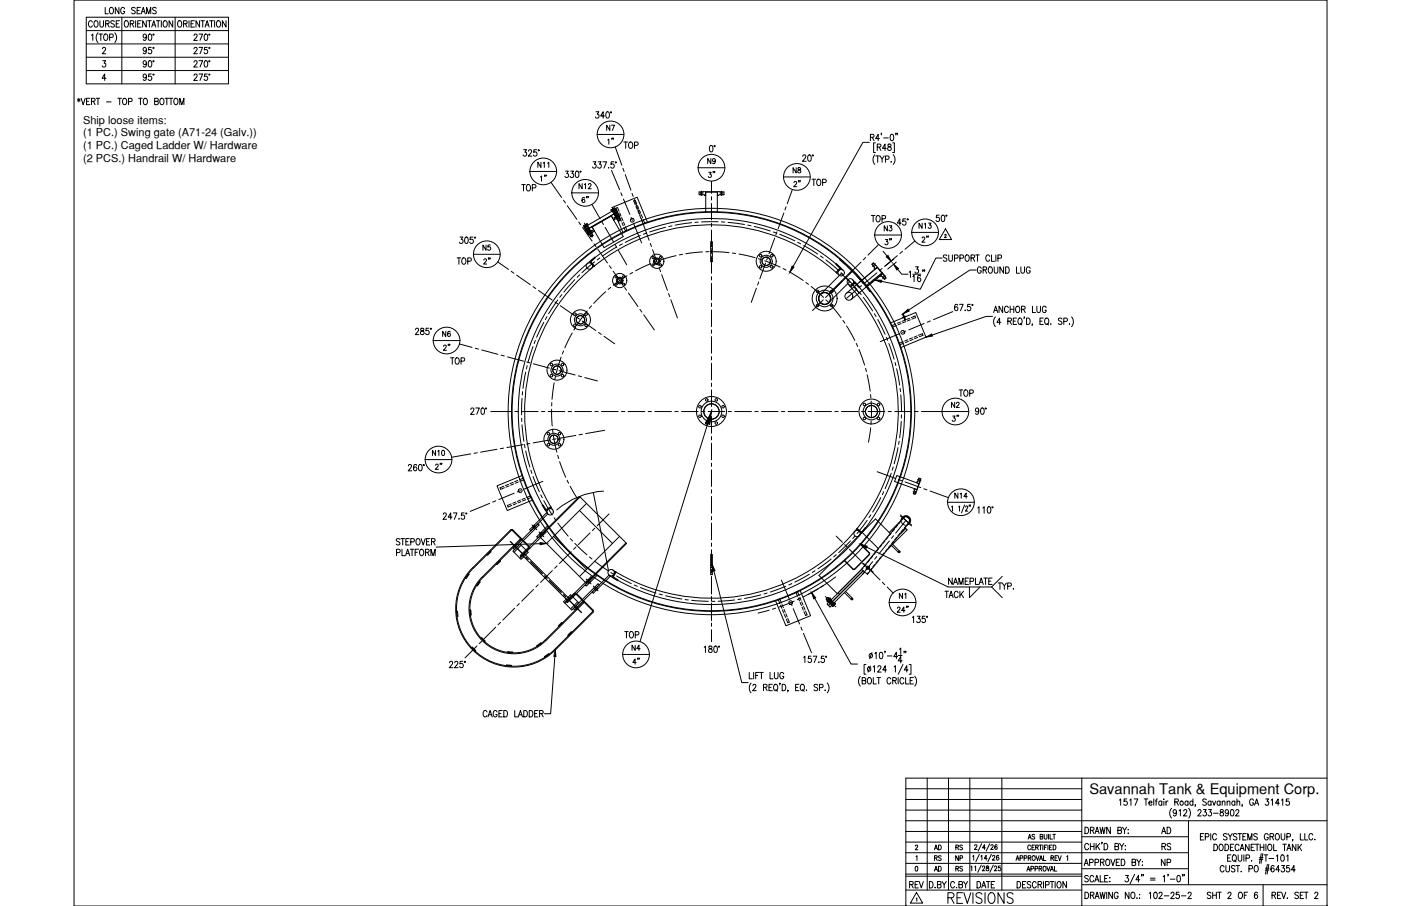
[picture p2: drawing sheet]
<svg xmlns="http://www.w3.org/2000/svg" width="432mm" height="279mm" viewBox="0 0 432 279" stroke-linecap="round" stroke-linejoin="round" font-family="sans-serif">
<defs><g id="words">
<text font-size="6.6" x="291.4" y="279.8">REVISIONS</text>
<g font-size="5.3">
<text x="249.4" y="58.6">TOP</text>
<text x="137.9" y="113.6">TOP</text>
<text x="294.6" y="123.5">TOP</text>
<text x="290.3" y="185.6">TACK</text>
<text x="279.4" y="275.2">REV</text>
</g>
<g font-size="4.9">
<text x="26.5" y="9.5">COURSE</text>
<text x="190.1" y="45.9" transform="rotate(-90 190.1 45.9)">1&quot;</text>
<text x="191.6" y="46.9">TOP</text>
<text x="164.7" y="52.9">N11</text>
<text x="217.3" y="51.9">N9</text>
<text x="159.8" y="60">TOP</text>
<text x="169.7" y="57.2" transform="rotate(-90 169.7 57.2)">1&quot;</text>
<text x="243.4" y="54.7">N8</text>
<text x="182.4" y="63.9" transform="rotate(-90 182.4 63.9)">6&quot;</text>
<text x="267.8" y="69.5">TOP</text>
<text x="275.9" y="76.6" transform="rotate(-90 275.9 76.6)">3&quot;</text>
<text x="283.3" y="75.8">2&quot;</text>
<text x="140.1" y="82.5">TOP</text>
<text x="148.2" y="82.5">2&quot;</text>
<text x="300.2" y="85.4">GROUND LUG</text>
<text x="135.5" y="105.1">N6</text>
<text x="139.7" y="109.4" transform="rotate(-90 139.7 109.4)">2&quot;</text>
<text x="292.5" y="127">N2</text>
<text x="132.3" y="141.8">N10</text>
<text x="137.2" y="146" transform="rotate(-90 137.2 146)">2&quot;</text>
<text x="293.5" y="154.9">N14</text>
<text x="276.2" y="185.9">N1</text>
<text x="191.6" y="197.9">TOP</text>
<text x="194" y="201.8">N4</text>
<text x="194" y="206">4&quot;</text>
<text x="357" y="258.2">AD</text>
<text x="357.4" y="263.2">RS</text>
<text x="357" y="268.1">NP</text>
</g>
<text font-size="4.5" x="335.7" y="244.9">Savannah Tank &amp; Equipment Corp.</text>
<g font-size="4.4">
<text x="186.3" y="41.3">N7</text>
<text x="177.4" y="59.3">N12</text>
<text x="282.2" y="71.6">N13</text>
<text x="271.6" y="72.3">N3</text>
<text x="147.8" y="78.3">N5</text>
<text x="287.2" y="263.2">AD</text>
<text x="293.9" y="263.2">RS</text>
<text x="287.2" y="269.9">AD</text>
<text x="287.2" y="266.7">RS</text>
<text x="293.5" y="266.7">NP</text>
<text x="293.9" y="269.9">RS</text>
</g>
<g font-size="3.4">
<text x="25.6" y="38.3">Ship loose items:</text>
<text x="25.6" y="42.1">(1 PC.) Swing gate (A71-24 (Galv.))</text>
<text x="25.6" y="45.8">(1 PC.) Caged Ladder W/ Hardware</text>
<text x="25.6" y="49.8">(2 PCS.) Handrail W/ Hardware</text>
</g>
</g></defs>
<!-- layer: 0 -->
<g fill="none" stroke="#000" stroke-width=".31">
<path d="M22.8 0h386.2v279.4h-386.2zM285.8 240v34.5M292.3 240v34.5M298.9 240v34.5M308.8 240v34.5M333.4 240v39.4M409 240h-129.8v39.4M279.2 243.2h54.2M279.2 246.5h54.2M279.2 249.8h54.2M279.2 256.4h54.2M279.2 259.7h54.2"/>
<path d="M279.2 253.1h129.8M333.4 258h32.9M366.3 253.1v19.7M279.2 266.3h54.2M279.2 263h87.1M279.2 270.2h54.2M279.2 269.6h54.2M279.2 274.5h54.2M333.4 272.8h75.6M333.4 267.9h32.9M389.3 272.8v6.6"/>
</g>
<!-- layer: TEXT -->
<g fill="none" stroke="#000" stroke-width=".31">
<path d="M291.2 72.5l.1-.2 .3 .2-.5 .8h.6M291.4 70.6l1.9 3.3h-3.8zM316.9 258.8l.5-1.5 .4 1.5M317.1 258.3h.5M318.9 257.5l-.3-.2-.5 .2 .1 .4 .7 .3v.4l-.3 .2-.5-.2M320.6 258l.7-.1 .1-.4-.8-.2v1.5l.8-.2v-.5l-.3-.1M321.8 257.3v1.1l.4 .4 .4-.2 .1-1.3M323.2 257.3v1.5M323.6 257.3v1.5h.8M324.5 257.3h.8M324.9 257.3v1.5M334.4 255.1a1.01 1.01 0 0 1 1.1 1 1.01 1.01 0 0 1-1.1 1z"/>
<path d="M336.1 256.1l.9-.2 .1-.6-1-.2v2M336.6 256.1l.6 1M337.5 257.1l.6-2 .7 2M337.7 256.4h.8M339 255.1l.4 2 .4-2 .4 2 .4-2M339.7 259.8h-.2h.2l-.2 .5M342.2 255.1v2l-1.1-2v2M344.5 256.1l1-.2 .1-.6-1.1-.2v2l1.1-.2 .1-.5-.5-.3M345 246.8l.4-.4v1.9M346 255.1l.6 1v1M347.2 255.1l-.6 1M347.3 246.4h-.8l-.1 .8a.61 .61 0 0 1 .9 .1 .61 .61 0 0 1-.1 .8 .61 .61 0 0 1-.8-.1"/>
<path d="M347.6 257h.2zM347.7 255.8v.1zM348.2 246.8l.4-.4v1.9M349.5 246.4h1.2l-.8 1.9M352.7 246.4h1.1M353.2 246.4v1.9M354.1 247.6h.9l-.1-.5a.58 .58 0 0 0-.8 .7 .58 .58 0 0 0 .9 .3M355.6 246.4v1.9M356.1 247h.5M356.7 246.4l-.3 .1-.1 .3v1.5M358.1 247.3l-.2-.2a.58 .58 0 0 0-.8 .6 .58 .58 0 0 0 1 .4M358.1 247v1.3"/>
<path d="M358.7 246.4v.2zM358.7 247.1v1.2M359.4 247v1.3M360 247l-.4 .1-.2 .5M361.1 249.3a2.24 2.24 0 0 0 0 3M362.1 247.3l.9-.1 .1-.6-1-.2v1.9M362.6 250.3l-.1 .3a.54 .54 0 0 1-.8 .1 .54 .54 0 0 1 0-.8 .54 .54 0 0 1 .8 .1l.1 .3a.9 .9 0 0 1-.6 1.3l-.4-.2M362.6 247.3l.6 1M363.4 250l.4-.3v1.9M364.8 250.1l.2-.3 .5-.1 .3 .5-1.1 1.4h1.2M366.1 247.3l-.1-.2a.58 .58 0 0 0-.8 .6 .58 .58 0 0 0 .9 .4M366.1 247v1.3"/>
<path d="M366.4 249.3a2.31 2.31 0 0 1 0 3M367.7 247.3a.56 .56 0 0 0-.8 0 .56 .56 0 0 0 0 .8 .56 .56 0 0 0 .8 0M367.7 246.4v1.9M368.5 248.3h-.2h.2l-.2 .4M369.2 250.1l.3-.4h.4l.3 .3-1.1 1.6h1.1M370 258h.6M370.9 249.7h.9l-.5 .7a.6 .6 0 0 1 .5 .9 .6 .6 0 0 1-1.1 0M371 257.1h-1v1.9h1M371.5 258.1l.9-.1v-.8l-.9-.1v1.9M371.8 246.7l-.4-.3-.7 .3 .2 .4 .9 .7v.3l-.4 .2-.7-.2M372.5 249.7h.9l-.5 .7a.6 .6 0 0 1 .5 1 .6 .6 0 0 1-1.1-.1M373.2 257.1v1.9"/>
<path d="M373.3 247.3a.56 .56 0 0 0-.8 0 .56 .56 0 0 0 0 .8 .56 .56 0 0 0 .8 0M373.3 247v1.3M373.7 247l.5 1.3 .5-1.3M374 250.8h1.5M374.9 257.5a.62 .62 0 0 0-.7-.4 .62 .62 0 0 0-.5 .7v.5a.62 .62 0 0 0 .5 .7 .62 .62 0 0 0 .7-.4M376 247.3a.56 .56 0 0 0-.7 0 .56 .56 0 0 0 0 .8 .56 .56 0 0 0 .7 0M376 247v1.3M376.2 249.8v.5a.72 .72 0 0 1 .8 .4 .72 .72 0 0 1-.3 .9 .63 .63 0 0 1-.7-.6 .63 .63 0 0 1 .8-.6l.2-.3v-.3zM376.7 247.4l.4-.4 .4 .1v1.2M376.7 247v1.3M378.2 257.3l-.4-.2-.7 .2 .1 .5 .9 .5-.1 .6-.5 .1-.4-.3M378.2 247.4l.4-.4 .4 .1 .1 1.2"/>
<path d="M378.2 247v1.3M378.5 257.1l.6 .9v1M378.6 250.3v.3a.54 .54 0 0 1-.8 .1 .54 .54 0 0 1 0-.8 .54 .54 0 0 1 .8 .1v.3a.9 .9 0 0 1-.6 1.3l-.3-.2M379.4 249.8l.3-.1a1.06 1.06 0 0 1 .6 .9 1.06 1.06 0 0 1-.6 1l-.3-.1-.2-.7zM379.8 257.1l-.7 .9M380.6 247.3a.56 .56 0 0 0-.8 0 .56 .56 0 0 0 0 .8 .56 .56 0 0 0 .8 0M380.6 247v1.3M380.9 250.1l.1-.3 .5-.1 .3 .5-1 1.4h1.1M381.2 247.4l.4-.4 .4 .1 .1 1.2M381.2 257.3l-.4-.2-.5 .1-.1 .5 .9 .5 .1 .5-.4 .3-.7-.3M381.2 246.4v1.9M381.6 257.1h1.1"/>
<path d="M382.1 257.1v1.9M382.9 248.3l-.1 .4M383.1 258h.6M384.1 257.1h-1v1.9h1M384.6 259v-1.9l.6 1.9 .6-1.9v1.9M386.3 246.8a.61 .61 0 0 0-.7-.4 .61 .61 0 0 0-.5 .7v.5a.61 .61 0 0 0 .6 .8 .61 .61 0 0 0 .6-.8h-.4M386.7 248.3l.6-1.9 .6 1.9M386.9 247.7h.8M387.5 257.3l-.4-.2-.7 .2 .2 .5 .9 .5a.48 .48 0 0 1-.4 .7l-.7-.3M390.1 246.4h.9l-.5 .7a.6 .6 0 0 1 .5 .9 .6 .6 0 0 1-1.1 0M390.9 257.5a.62 .62 0 0 0-.8-.4 .62 .62 0 0 0-.4 .7v.5a.62 .62 0 0 0 .6 .7 .62 .62 0 0 0 .6-.7h-.4M391.4 258l1-.1v-.7l-1-.1v1.9"/>
<path d="M391.8 246.8l.4-.4v1.9M392 258l.6 1M393.4 257.2l.1-.1a1 1 0 0 1 .8 1 1 1 0 0 1-.8 .9 1.29 1.29 0 0 1-.1-1.8zM394.3 247.7h-1.2l.8-1.3v1.9M394.9 257.1v1.4l.5 .5 .5-.3 .1-1.6M395 246.8l.4-.4v1.9M396.6 258.1l1-.1v-.8l-1-.1v1.9M397.3 246.4h-.8l-.1 .8a.61 .61 0 0 1 .9 .1 .61 .61 0 0 1-.1 .8 .61 .61 0 0 1-.9-.1M398.5 258.9l-.2 .5M400.8 257.1v1.9h.9M402.1 257.1v1.9h1M404.6 257.5a.62 .62 0 0 0-.7-.4 .62 .62 0 0 0-.5 .7v.5a.62 .62 0 0 0 .5 .7 .62 .62 0 0 0 .7-.4"/>
<path d="M405.3 258.8h.1M282.1 260.9l.3-.3 .4 .3-.7 1.2h.8M282.2 267.2h.2a.82 .82 0 0 1 .5 .7 .82 .82 0 0 1-.5 .7l-.3-.2zM282.3 264.2l.3-.3v1.5M282.4 277.1l.2-.2v1M282.5 275.2l1.9 3.3h-3.8zM288.2 273.6v.2zM288.9 272.8l1-.1v-.8l-1-.1v2l1.1-.2v-.4l-.4-.4M290.4 271.8l.6 1v1M291.7 271.8l-.7 1M294.2 272.3a.62 .62 0 0 0-.7-.5 .62 .62 0 0 0-.5 .8v.5a.62 .62 0 0 0 .5 .7 .62 .62 0 0 0 .7-.5M295.6 272.8l.9-.1 .1-.7-1-.2v2l1-.2 .1-.4-.4-.4"/>
<path d="M297 271.8l.6 1v1M298.3 271.8l-.7 1M299.2 267.3l.3-.2v1.4M299.8 264.1l.3-.3v1.5M300.4 260.8l.2-.3 .5 .3-.8 1.2h.9M300.4 267.3l.3-.2v1.4M301.1 271.8a1 1 0 0 1 1.2 1 1 1 0 0 1-1.2 1zM301.8 263.5l-1 2.2M302.3 264.1l.3-.3v1.5M302.4 266.8l-1.1 2.2M302.5 260.2l-1 2.3M302.6 273.8l.6-2 .6 2"/>
<path d="M302.8 267.4l.2-.3 .5 .2-.8 1.2h.9M303.7 261.5h-.9l.6-1v1.5M304 271.8h1.1M304.1 267.1v.4a.6 .6 0 0 1 .6 .3 .6 .6 0 0 1 0 .7 .48 .48 0 0 1-.8-.3 .48 .48 0 0 1 .6-.6l.2-.5zM304.2 264.8h-.9l.6-1v1.5M304.6 271.8v2M305 260.2l-1 2.3M305.4 260.8l.2-.3 .5 .3-.8 1.2h.9M305.5 263.5l-1 2.2M305.9 264.1l.3-.3 .4 .3-.7 1.2h.8M306.2 266.8l-1.1 2.2M306.5 267.4l.2-.3 .5 .2-.7 1.2h.8"/>
<path d="M306.6 271.8h-1.1v2M307.3 260.7v-.1a.73 .73 0 0 0-.8 .4 .73 .73 0 0 0 .3 .9 .4 .4 0 0 0 .5-.2 .4 .4 0 0 0-.2-.5 .4 .4 0 0 0-.5 .3M307.8 264v-.2a.73 .73 0 0 0-.8 .6 .73 .73 0 0 0 .5 .9 .42 .42 0 0 0 .4-.6 .42 .42 0 0 0-.7-.2l-.1 .3M308.4 267.1h-.6l-.1 .6a.46 .46 0 0 1 .7 0 .46 .46 0 0 1-.1 .7 .46 .46 0 0 1-.7-.1M313.1 265.4l.5-1.5 .5 1.5M313.3 264.9h.6M313.5 271.8a1 1 0 0 1 1.1 1 1 1 0 0 1-1.1 1zM314.4 264.6h.7l.1-.6-.8-.1v1.5M315.6 264.6h.8v-.6l-.8-.1v1.5M316.2 271.8h-1v2h1M316.5 268.6l.5-1.4 .4 1.4M316.7 268.2h.6"/>
<path d="M316.9 264.6l.7-.1 .1-.5-.8-.1v1.5M317.3 264.6l.4 .8M317.6 260.9a.46 .46 0 0 0-.5-.3 .46 .46 0 0 0-.3 .6v.3a.46 .46 0 0 0 .3 .6 .46 .46 0 0 0 .5-.4M317.7 272.1l-.4-.3-.7 .3 .1 .5 .9 .5a.48 .48 0 0 1-.3 .7l-.7-.3M317.7 267.9h.8v-.7h-.8v1.4M318.1 261.3h.5M318.3 263.9h.2a.7 .7 0 0 1 .6 .7 .7 .7 0 0 1-.8 .7l-.2-.5zM318.9 260.6h-.8v1.5h.8M319 267.9h.7v-.7h-.7v1.4M319.2 261.3l.7-.1v-.5l-.7-.1v1.5M319.3 263.9l.5 1.5 .5-1.5M319.4 272.3a.62 .62 0 0 0-.8-.5 .62 .62 0 0 0-.4 .8v.5a.62 .62 0 0 0 .4 .7 .62 .62 0 0 0 .8-.5"/>
<path d="M319.6 261.3l.4 .8M319.9 272.8l1-.1 .1-.7-1.1-.2v2M320.3 267.9l.7-.1v-.6h-.7v1.4M320.3 260.6h.8M320.4 265.4l.4-1.5 .5 1.5M320.5 272.8l.6 1M320.5 264.9h.7M320.7 267.9l.4 .7M320.7 260.6v1.5M321.4 260.6v1.5M321.6 271.8v2M321.6 263.9v1.5h.7"/>
<path d="M321.7 267.2a.68 .68 0 0 1 .7 .7 .68 .68 0 0 1-.7 .7l-.2-.5zM321.9 261.3h.5M322.2 272.9l1-.1v-.9l-1-.1v2M322.6 267.2l.5 1.4 .5-1.4M322.7 260.6h-.8v1.5M323 260.6v1.5M323.5 261.3h.4M323.7 271.8h1.1M323.7 268.6l.5-1.4 .5 1.4M323.9 264.6l.7-.1v-.6h-.7v1.5M323.9 268.2h.6M324.2 260.6h-.7v1.5h.7"/>
<path d="M324.3 271.8v2M324.3 264.6l.4 .8M324.6 260.6a.74 .74 0 0 1 .9 .7 .74 .74 0 0 1-.9 .8zM325 267.2v1.4h.7M325.2 264.6h.4M325.2 271.8v2M325.9 263.9h-.7v1.5h.7M326.1 271.9l.1-.1a1.01 1.01 0 0 1 .9 1 1.01 1.01 0 0 1-.9 1 1.27 1.27 0 0 1-.1-1.9zM326.1 263.9l.5 1.5 .5-1.5M328.7 271.8v2l-1.1-2v2M328.8 264.2l.3-.3v1.5M334.2 266.9l.6-1.9 .6 1.9"/>
<path d="M334.4 275.1a1 1 0 0 1 1.1 1 1 1 0 0 1-1.1 1zM334.4 266.3h.8M335.4 270.3l-.4-.3-.7 .3 .2 .4 .9 .7v.3l-.4 .3-.7-.3M335.5 260.6a.62 .62 0 0 0-.7-.5 .62 .62 0 0 0-.5 .8v.4a.62 .62 0 0 0 .5 .8 .62 .62 0 0 0 .7-.5M335.8 266l1-.1 .1-.7-1.1-.2v1.9M336.1 276.1l.9-.1 .1-.7-1-.2v2M336.1 260.1v2M336.1 261h1.1M336.6 276.1l.6 1M337.1 270.5a.61 .61 0 0 0-.7-.5 .61 .61 0 0 0-.5 .7v.5a.61 .61 0 0 0 .5 .8 .61 .61 0 0 0 .7-.5M337.2 260.1v2M337.4 272l.7-2 .6 2"/>
<path d="M337.5 277.1l.6-2 .7 2M337.5 266l1-.1v-.7l-1-.2v1.9M337.7 271.3h.8M337.7 276.5h.8M337.8 260.1v2M338.2 260.9l.7 1.2M338.9 260.1l-1.1 1.3M339 275.1l.4 2 .4-2 .4 2 .4-2M339.1 270v2h1M339.2 265.9l.9-.1v-.7l-.9-.1v1.9M339.7 265.9l.6 1M340.3 260.1a1 1 0 0 1 1.1 1 1 1 0 0 1-1.1 1z"/>
<path d="M340.5 270.9h.6M341.1 265.1l.1-.1a1 1 0 0 1 .9 .9 1 1 0 0 1-.9 1 1.26 1.26 0 0 1-.1-1.8zM341.1 275.1v2M341.5 270h-1v2h1M342 271.9h.1zM342.1 270.6v.2zM342.4 265l.6 1.9 .6-1.9M342.9 275.1v2l-1.2-2v2M343.6 261l1-.1v-.7l-1-.1v2l1.1-.2 .1-.5-.4-.4M344 265.9h.7M344.6 275.6a.62 .62 0 0 0-.7-.5 .62 .62 0 0 0-.5 .8v.5a.62 .62 0 0 0 .6 .7 .62 .62 0 0 0 .6-.7h-.4M345.1 265h-1.1v1.9h1.1"/>
<path d="M345.1 260.1l.6 .9v1.1M345.6 265a1 1 0 0 1 1.1 .9 1 1 0 0 1-1.1 1zM346.4 260.1l-.7 .9M346.8 260.8v.1zM346.8 261.9v.2zM346.9 270h.9l-.5 .7a.6 .6 0 0 1 .5 1 .6 .6 0 0 1-1.1-.1M348 275.1v2l-1.2-2v2M348.8 275.2l.2-.1a1 1 0 0 1 .8 1 1 1 0 0 1-.8 1 1.29 1.29 0 0 1-.2-1.9zM348.9 265.9l1-.1v-.7l-1-.1v1.9l1-.1 .1-.5-.4-.4M349.7 269.6l-1.4 3M350.4 277h.1zM350.4 265l.6 .9v1"/>
<path d="M351.2 275.8h.1M351.2 276.9h.1M351.3 271.3h-1.2l.8-1.3v2M351.6 265l-.6 .9M351.9 269.7h-.1h.1l-.1 .5M352 266.8h.2zM352.1 265.6v.2zM352.4 269.7l-.1 .5M354.2 275.5l.4-.4v2M354.6 270.8h1.4M354.6 271.4h1.4M355.8 275.2l.4-.1a1.14 1.14 0 0 1-.2 2l-.2-.1-.2-.7z"/>
<path d="M357.2 275.6l.3-.5 .5 .1 .2 .3-.3 .7-.8 .9h1.2M358.5 270.4l.4-.4v2M358.8 276.3h1.5M360.1 269.7l-.2 .5M360.7 271.1h1.4M360.9 275.6l.3-.5h.3l.4 .4-.3 .7-.8 .9h1.2M362.9 270.1l.3-.1a1.09 1.09 0 0 1 .6 1 1.09 1.09 0 0 1-.6 1 1.43 1.43 0 0 1-.3-1.9zM363.4 275.1h-.8l-.1 .9a.61 .61 0 0 1 .9 0 .61 .61 0 0 1-.1 .9 .61 .61 0 0 1-.9-.2M364.1 276.3h1.4M364.5 269.7l-.1 .5M365 269.7h-.2h.2l-.2 .5M366.2 275.6l.3-.5h.3l.3 .4-.2 .7-.8 .9h1.1"/>
<path d="M373.2 275.4l-.4-.3-.7 .3 .1 .5 .9 .5a.48 .48 0 0 1-.3 .7l-.7-.3M373.8 276.1h1.1M373.8 275.1v2M374.1 260.4a1 1 0 0 1 1.2 .9 1 1 0 0 1-1.2 1zM374.9 275.1v2M375.3 275.1h1.1M375.8 275.1v2M376 260.4h.2a1 1 0 0 1 .8 .9 1 1 0 0 1-.8 1 1.26 1.26 0 0 1-.2-1.9zM377.3 267.4a.62 .62 0 0 0-.8-.5 .62 .62 0 0 0-.4 .8v.4a.62 .62 0 0 0 .4 .8 .62 .62 0 0 0 .8-.5M377.5 260.4a1 1 0 0 1 1.2 .9 1 1 0 0 1-1.2 1zM377.8 266.9v1.4l.5 .6 .6-.3v-1.7M378.4 264.6h.6"/>
<path d="M378.5 275.6l.3-.5 .5 .1 .1 .3-1 1.6h1.1M379.2 261.3h.7M379.4 263.6h-1v2h1M379.9 263.9l.4-.3a1 1 0 0 1 .8 1 1 1 0 0 1-.8 1l-.5-.7zM380.3 260.4h-1.1v1.9h1.1M380.5 265.2l.5 .6M380.6 267.2l-.4-.3-.7 .3 .2 .5 .8 .4v.7l-.6 .1-.4-.3M380.9 266.9h1.2M381.5 266.9v2M381.6 263.6v1.4l.5 .6 .6-.3v-1.7M381.9 260.8a.62 .62 0 0 0-.8-.4 .62 .62 0 0 0-.4 .7v.5a.62 .62 0 0 0 .4 .7 .62 .62 0 0 0 .8-.4M382 275.2l.1-.1a1 1 0 0 1 .9 1 1 1 0 0 1-.9 1 1.27 1.27 0 0 1-.1-1.9z"/>
<path d="M382.2 262.3l.6-1.9 .7 1.9M382.4 261.7h.8M382.5 268.7v.2zM383.4 263.6v2M383.5 276.1h.6M384 264.7l1-.1 .1-.8-1.1-.2v2M384.5 275.1h-1v2M384.9 267.9h1l.1-.8-1.1-.2v2M385 260.4v1.9l-1.1-1.9v1.9M385.6 261.3h.6M385.8 265.4v.2zM386.7 260.4h-1.1v1.9h1.1"/>
<path d="M386.8 267l.2-.1a1.01 1.01 0 0 1 .8 1 1.01 1.01 0 0 1-.8 1 1.27 1.27 0 0 1-.2-1.9zM386.9 260.4h1.1M387.5 260.4v1.9M387.6 275.4l-.5-.3a1.13 1.13 0 0 0 .1 2 .58 .58 0 0 0 .4-.8 .58 .58 0 0 0-.9-.1l-.1 .3M388.1 265h1.1M388.2 264.5h1.1M388.4 261.3h1.1M388.4 260.4v1.9M388.7 263.2l-.5 3.1M389.2 263.2l-.6 3.1M389.5 260.4v1.9M389.6 263.6h1.1"/>
<path d="M390 268.3h1.1M390 267.8h1.2M390.2 260.4v1.9M390.2 263.6v2M390.6 266.6l-.6 3M391 260.4h.2a1 1 0 0 1 .8 .9 1 1 0 0 1-.8 1 1.26 1.26 0 0 1-.2-1.9zM391.1 266.6l-.6 3M391.1 264.8h1.5M392 276.1l1-.1 .1-.7-1.1-.2v2M392.6 260.4v1.9h.9M392.6 276.1l.6 1M392.7 267.2l-.3-.3a1.1 1.1 0 0 0-.7 1 1.1 1.1 0 0 0 .6 1 .57 .57 0 0 0 .5-.5 .57 .57 0 0 0-.5-.6 .57 .57 0 0 0-.6 .4"/>
<path d="M393.4 264l.4-.4v2M393.7 276.1h.7M394.4 268.2h-1.2l.8-1.3v2M394.8 275.1h-1.1v2h1.1M394.9 263.7l.3-.1a1.07 1.07 0 0 1 .6 1 1.07 1.07 0 0 1-.6 1 1.38 1.38 0 0 1-.3-1.9zM395 266.9h.9l-.5 .8a.6 .6 0 0 1 .5 .9 .6 .6 0 0 1-1.1-.1M395 275.1l.6 2 .7-2M395.4 260.4h1.1M395.9 260.4v1.9M396.6 264l.3-.4v2M396.6 262.3l.7-1.9 .6 1.9M396.7 276.9v.2z"/>
<path d="M396.9 261.7h.8M397.4 266.9h-.8l-.1 .9a.62 .62 0 0 1 .9 0 .62 .62 0 0 1-.1 .9 .62 .62 0 0 1-.9-.2M399.2 268.2h-1.2l.8-1.3v2M399.4 260.4v1.9l-1.1-1.9v1.9M400.1 260.4v1.9M400.2 275.4l-.4-.3-.6 .1v.6l.8 .5 .2 .5-.4 .3-.7-.3M400.5 261.2l.7 1.1M400.7 276.1h.7M401.2 260.4l-1.1 1.3M401.8 275.1h-1.1v2h1.1M402 275.1h1.1M402.6 275.1v2"/>
<path d="M405.2 275.6l.3-.5 .5 .1 .2 .3-1.1 1.6h1.2"/>
<circle cx="364.2" cy="247.6" r=".62"/>
</g>
<!-- layer: SHOP TAG -->
<path d="M279.2 279.4h.1M409 279.4h.1" fill="none" stroke="#000" stroke-width=".31"/>
<!-- layer: SHELL -->
<g fill="none" stroke="#000" stroke-width=".31">
<path d="M262.5 83.5l.2 .2"/>
<circle cx="178.9" cy="98.6" r="1.32"/>
<circle cx="191" cy="86.5" r=".77"/>
<circle cx="202.4" cy="80.6" r=".77"/>
<circle cx="236.1" cy="80.6" r="1.32"/>
<circle cx="254.2" cy="92" r="1.89"/>
<circle cx="171.7" cy="114.1" r="1.32"/>
<circle cx="170.7" cy="135.5" r="1.32"/>
<circle cx="219.3" cy="126.9" r="62.7"/>
<circle cx="219.3" cy="126.9" r="61.6"/>
<circle cx="219.3" cy="126.9" r="61.4"/>
<circle cx="219.3" cy="126.9" r="2.4"/>
<circle cx="268.6" cy="126.9" r="1.89"/>
</g>
<!-- layer: CENTER -->
<g fill="none" stroke="#000" stroke-width=".31">
<path d="M169.8 56.2l3.3 4.7M188.5 52.6l2.5 5.9M189.6 45.3l2 5.6M191.4 59.5l.3 .9M192 51.9l.3 1M192.7 53.8l1.8 4.9M194.8 59.6l.4 1M216.2 58.9v1.4M219.3 55.9v3.7M222.4 58.9v1.4M244.2 58.4l-1.6 4.4M173.7 61.7l.6 .9"/>
<path d="M174.8 63.4l3 4.2M178.4 68.5l.6 .8M179.6 70.2l2.9 4.2M180.1 68.8l2.5 4.3M182.4 63l2.6 4.5M183.1 75.2l.6 .9M184.3 76.9l2.9 4.2M184.9 79.5l-.8 .7M185.5 68.3l.5 .9M186.5 70.1l2.6 4.5M188.6 63.9l2.4 4.3M189.5 65.6l.8 1.3"/>
<path d="M189.6 75.5l.5 .8M190 76.2l-4.3 2.8M190.6 77.2l2.6 4.5M191.8 75.2l-.9 .5M192.2 61.4l1.9 4.7M194.5 67.1l.4 .9M195.3 69l2.5 5.9M195.5 61.6l1.8 4.8M197.4 72.6l-4.7 2.1M197.6 67.4l.4 .9M198.3 69.3l1.8 4.8M199.3 71.9l-1 .3"/>
<path d="M200.4 75.1l.4 .9M201.1 77l1.8 4.8M205.1 70.1l-4.9 1.4M207.1 69.6l-1 .3M208.4 78.8l-5 1.4M210.4 78.4l-1 .2M213.2 68.7l-5.1 .7M215.2 68.5l-1 .1M216.5 77.7l-5.1 .6M218.5 77.6h-1M219 76.8h.6M219.3 60.7v1"/>
<path d="M219.3 62.7v5.1M219.3 68.9v1M219.3 70.9v5.2M219.3 77.1v1M219.3 79.1v5.2M219.6 77.6l5.1 .3M221.3 68.4h-5.1M222.4 68.4l1 .1M224.4 68.6l5.1 .6M225.7 78l1 .2M227.8 78.3l4.9 1.2M230.5 69.4l1 .2"/>
<path d="M232.5 69.9l4.9 1.3M233.7 79.8l1 .3M236.6 79.2l-.3 1M238.4 71.5l.9 .4M238.8 73.4l-1.8 4.9M239.5 71.5l-.4 1M240.3 72.2l4.7 2.1M241.6 65.7l-1.8 4.8M242.3 63.8l-.4 .9M245.9 74.7l.9 .5M247.7 75.7l4.3 2.7M252.9 79l.8 .5"/>
<path d="M266.8 79.4l-.7 .7M270.8 75.4l-3.3 3.3M276.6 78.8l-4 3.3M278.2 77.5l-.9 .7M282 74.3l-3.1 2.6M153.4 80.8l3.3 2.3M157.6 83.7l.8 .6M159.2 84.9l4.2 2.9M164.3 88.4l.8 .6M166 89.6l4.2 2.9M167.6 99.4l-2.2 4.6M168.6 97.6l-.5 .9"/>
<path d="M171 93.1l.9 .6M171.9 92.5l-2.8 4.3M172.7 94.3l4.2 2.9M173.2 90.9l-.7 .8M177.2 86.2l-3.4 3.9M177.8 97.8l.8 .6M178.6 84.8l-.7 .7M179.4 99l4.2 2.9M181 95.9l-3 4.1M182.3 94.3l-.7 .8M183.2 80.8l-3.8 3.3M186.7 90l-3.7 3.6"/>
<path d="M187.8 81.9l.6 .9M188.2 88.6l-.8 .7M189 83.6l2.9 4.2M192.5 88.7l.6 .8M193.3 85.1l-4.3 2.9M193.7 90.4l2.9 4.2M195 84l-.9 .5M197.2 95.4l.6 .8M198.4 97.1l3.3 4.6M200.6 81.3l-4.7 2.2M202.5 80.6l-1 .3M203.2 82.8l.4 1"/>
<path d="M203.9 84.7l1.8 4.8M206.1 90.5l.3 1M206.8 92.4l2 5.6M219.3 85.3v1M219.3 87.4v5.1M219.3 93.5v1.1M219.3 95.6v5.1M233.1 88.9l-1.6 4.4M233.8 87l-.3 .9M235.7 80.4l4.7 2M235.9 81.2l-1.7 4.8M241.4 82.8l.9 .5"/>
<path d="M243.2 83.8l4.3 2.7M248.4 87.1l.8 .6M250 88.3l3.9 3.4M253.7 92.5l-3.3 3.3M254.5 80.1l4 3.3M254.6 92.5l.7 .7M255.2 91l-.8 .8M256 94l3.2 4M259.2 84.1l.8 .7M259.5 86.7l-3.6 3.6M259.8 98.8l.6 .9M260.7 85.5l3.4 3.8"/>
<path d="M261 85.2l-.7 .7M264 89.4l-3.1 2.6M264.8 90.1l.6 .8M265.3 80.9l-3.6 3.6M265.6 88.1l-.8 .7M266.1 91.7l2.8 4.2M269.5 96.8l.5 .8M269.8 81.3l-.9 .8M270.3 84.1l-4 3.3M270.5 98.5l2.3 4.6M271.8 82.8l-.7 .7M272.9 85.1l-.9 .8"/>
<path d="M279.2 97.5l-1.1 .5M284.8 99.8l-4.7 1.9M286.7 99l-.9 .4M293.7 96.1l-6 2.5M141.6 106.1l3.9 1M146.5 107.4l1 .3M148.5 107.9l4.9 1.4M154.4 109.5l1 .3M156.4 110.1l5 1.3M162 114.7l-.8 5.1M162.4 111.7l1 .2M162.5 112.8l-.3 .9"/>
<path d="M164.3 106.9l-1.6 4.9M164.4 112.2l4.9 1.3M165 105l-.4 .9M170.3 113.8l1 .2M170.8 118l-.7 5.1M171.2 116l-.2 1.1M172.3 114.3l4.9 1.3M173 110.1l-1.5 4.9M173.7 108.2l-.4 1M176.4 102.7l-2.3 4.6M177.4 100.9l-.5 .9M178.2 115.9l1 .3"/>
<path d="M180.2 116.4l3.9 1.1M184.5 102.5l.8 .6M186.2 103.7l3.3 2.3M219.3 101.7v1.1M219.3 103.8v5.1M219.3 110v1M219.3 112v5.2M219.3 118.2v1M260.9 100.5l2.6 4.5M263.9 105.9l.4 .9M264.7 107.8l1.8 4.8M266.8 113.6l.2 1"/>
<path d="M267.3 115.6l.9 5M273.2 104l.4 1M274 105.9l1.6 4.9M275.9 111.8l.2 .9M276.4 113.7l.9 5.1M277.3 102.9l-6 2.5M277.4 119.8l.1 1M279.1 102.1l-.9 .4M145.1 140l-5.9 1M147.1 139.6l-1 .2M151.3 126.9h6.3M153.2 138.6l-5.1 .8"/>
<path d="M155.2 138.2l-1 .2M158.7 126.9h1M160.7 126.9h5.2M160.8 129v1M160.9 122.8l-.1 5.1M160.9 131l.6 5.1M161.1 120.8l-.1 1M161.3 137.1l-5.1 .9M161.6 137.1l.2 1M162 139.1l1.3 4.9M163.3 136.8l-1 .1M166.9 126.9h1"/>
<path d="M169 126.9h5.1M169.4 135.7l-5.1 .9M170 126.2l.2 5.2M170.1 124.2l-.1 1M170.3 132.4l.1 1M170.6 134.4l1 5M171.4 135.3l-1 .2M175.1 126.9h1M177.2 126.9h5.1M177.5 134.3l-5.1 .9M179.5 133.9l-1 .2M183.3 126.9h1.1"/>
<path d="M185.4 126.9h5.1M186.4 132.7l-5.9 1M191.5 126.9h1.1M193.6 126.9h5.1M199.8 126.9h1M201.8 126.9h5.1M208 126.9h1M210 126.9h5.2M216.2 126.9h1M218.2 126.9h5.2M219.3 120.2v5.2M219.3 126.4v1"/>
<path d="M219.3 128.4v5.2M219.3 134.6v1M219.3 136.7v5.1M224.4 126.9h1M226.5 126.9h5.1M232.6 126.9h1.1M234.7 126.9h5.1M240.9 126.9h1M242.9 126.9h5.1M249.1 126.9h1M251.1 126.9h5.2M257.3 126.9h1"/>
<path d="M259.3 126.9h5.2M265.5 126.9h1M267.6 126.9h5.1M268.3 121.7l.1 1M268.3 131.9l-.6 4.5M268.5 129.9l-.1 1M268.5 123.7l.1 5.1M273.7 126.9h1M275.8 126.9h5.1M276.8 138l-1.2 5M277.1 136l-.1 1.1M277.6 121.8l.3 5.1"/>
<path d="M277.8 129.9l-.5 5.1M277.8 127.9v1M281.9 126.9h1.1M284 126.9h6.4M150.9 155.2l-6 2.5M152.8 154.5l-1 .3M158.5 152.1l-4.7 2M160.4 151.3l-1 .4M163.6 145l.3 1M164.3 146.9l1.9 4.8M166.7 152.6l.4 .9M167.3 148.4l-6 2.5"/>
<path d="M167.6 154.4l2.6 4.4M170.8 159.7l.5 .8M171.9 140.4l.3 1M172.5 142.4l1.8 4.8M174.8 148.1l.4 .9M175.7 149.9l2.3 3.9M187.7 158.5l-3.7 3.7M219.3 142.8v1M219.3 144.9v5.1M219.3 151v1.1M219.3 153.1v5.1M219.3 159.3v1"/>
<path d="M268.4 158.8l-.6 .8M270.4 145.5l5.6 2.1M271.5 153.5l-2.5 4.4M272.4 151.6l-.5 .9M274.7 145.9l-1.9 4.8M275.3 144l-.3 1M277 147.9l1 .4M277.5 158.8l3.4 3.4M277.5 159.1l1.7 1.4M278.9 148.6l4.9 1.8M281.4 151.6l1.1 .4M282.8 147.9l1.1 .4"/>
<path d="M284.7 150.7l1 .4M286.7 151.4l5.6 2.1M157.3 167l4.1 4M162.1 171.8l.7 .7M163.5 173.2l3.7 3.7M164 161.9l1.4 1.4M166.2 164.1l1.4 1.4M167.9 177.6l.7 .7M169.3 179l3.7 3.7M170.2 176l-3.6 3.6M171.7 174.5l-.7 .7M171.9 161.3l3.2 4"/>
<path d="M175.8 166.1l.7 .7M176 170.2l-3.6 3.6M177.2 167.6l3.7 3.5M177.5 168.7l-.7 .7M180.7 178.6l1.4 1.4M181.7 171.8l.8 .6M181.9 164.3l-3.7 3.7M183.3 173.1l4.1 2.9M183.3 162.9l-.7 .7M188.3 176.6l.8 .5M190 177.6l4.6 2.4M219 175h.6"/>
<path d="M219.3 161.3v5.2M219.3 167.5v1M219.3 169.5v5.2M219.3 175.7v1M219.3 177.8v5.4M240.8 178.9l2.5 5.9M244.1 180l-1 .4M249.5 177.1l-4.5 2.4M251.2 176l-.9 .6M256.2 172.4l-4.1 3M257.6 177.9l-2.9 2.1M257.7 171.1l-.8 .6"/>
<path d="M257.7 165.3l1.9 1.9M260.3 167.9l.8 .8M261.8 169.4l3.6 3.6M262.1 166.8l-3.6 3.6M263.5 165.3l-.7 .8M265.8 173.7l3.4 2.7M266.1 173.8l.8 .7M267.3 160.5l-3.1 4M267.6 175.2l3.6 3.6M268 174.5l-1.1 1.1M269 173.2l-3.2 3.9M270.2 171.6l-.6 .8"/>
<path d="M271.9 179.6l.8 .7M274.1 166.8l-3.2 4M275.4 165.2l-.6 .8M279.2 160.5l-3.1 3.9M279.2 160.5l1.7 1.4M147 199.2l-3.7 3.7M148.4 197.8l-.7 .7M152.8 193.4l-3.6 3.6M154.3 191.9l-.8 .8M158.6 187.6l-3.6 3.6M160.1 186.1l-.8 .8M164.4 181.8l-3.6 3.6"/>
<path d="M165.9 180.3l-.7 .7M173.7 183.4l.7 .7M175.2 184.8l4 4.1M182.9 180.8l1.4 1.4M195.5 180.4l.9 .4M197.4 181.2l4.8 1.7M203.2 183.2l1 .3M205.1 183.7l5.1 1M211.2 184.9l1 .1M213.2 185.1l5.1 .3M219.3 183.9v1.4M219.3 186v5.4"/>
<path d="M219.3 192.1v1M219.3 194.2v3.7M219.3 185.4h1M226.4 185l-5 .4M228.5 184.7l-1 .2M234.5 183.5l-5 1.1M236.4 182.9l-.9 .3M237.1 188.2l-3.4 .9M239 187.6l-.9 .3M242.2 180.8l-4.8 1.8M243.7 185.8l.4 1M244.5 187.7l1.9 4.7"/>
<path d="M244.8 185.4l-4.8 1.8M246.7 184.5l-1 .5M246.8 193.4l.4 1M247.6 195.3l2.5 6M252.1 181.6l-4.5 2.5M253.8 180.5l-.8 .6M254.4 184l3.2 3.1M273.4 181l1.9 1.9"/>
</g>
<!-- layer: 2T-150-RFSO -->
<g fill="none" stroke="#000" stroke-width=".31">
<circle cx="234.4" cy="78.8" r=".39"/>
<circle cx="237.9" cy="78.8" r=".39"/>
<circle cx="177.2" cy="96.9" r=".39"/>
<circle cx="178.9" cy="98.6" r="3.1"/>
<circle cx="178.9" cy="98.6" r="1.85"/>
<circle cx="178.9" cy="98.6" r="1.26"/>
<circle cx="180.6" cy="96.9" r=".39"/>
<circle cx="234.4" cy="82.3" r=".39"/>
<circle cx="236.1" cy="80.6" r="3.1"/>
<circle cx="236.1" cy="80.6" r="1.85"/>
<circle cx="236.1" cy="80.6" r="1.26"/>
<circle cx="237.9" cy="82.3" r=".39"/>
<circle cx="169.9" cy="112.4" r=".39"/>
<circle cx="169.9" cy="115.9" r=".39"/>
<circle cx="171.7" cy="114.1" r="3.1"/>
<circle cx="171.7" cy="114.1" r="1.85"/>
<circle cx="171.7" cy="114.1" r="1.26"/>
<circle cx="173.4" cy="112.4" r=".39"/>
<circle cx="173.4" cy="115.9" r=".39"/>
<circle cx="177.2" cy="100.3" r=".39"/>
<circle cx="180.6" cy="100.3" r=".39"/>
<circle cx="169" cy="133.7" r=".39"/>
<circle cx="169" cy="137.2" r=".39"/>
<circle cx="170.7" cy="135.5" r="3.1"/>
<circle cx="170.7" cy="135.5" r="1.85"/>
<circle cx="170.7" cy="135.5" r="1.26"/>
<circle cx="172.5" cy="133.7" r=".39"/>
<circle cx="172.5" cy="137.2" r=".39"/>
</g>
<!-- layer: DIM -->
<g fill="none" stroke="#000" stroke-width=".31">
<path d="M26.6 5.3h43.8v20.6h-43.8zM26.6 13.5h43.8M26.6 9.4h43.8M26.6 17.7h43.8M28.2 10.9l.4-.4v2M30.2 10.1a2.3 2.3 0 0 0 0 3M31.1 10.5v2M31.6 15.1l.2-.4 .4-.1 .4 .6-1.1 1.4h1.1M31.7 18.7h.9l-.5 .8a.6 .6 0 0 1 .4 .9 .6 .6 0 0 1-1-.1M32.3 10.6a.98 .98 0 0 1 1 .7 .98 .98 0 0 1-.6 1.2 1.06 1.06 0 0 1-.8-.8 1.06 1.06 0 0 1 .4-1.1zM32.4 2.3v2h1M33.8 11.5l.9-.1 .2-.2-.2-.6-.9-.1v2"/>
<path d="M34 2.4l.2-.1a1 1 0 0 1 .8 1 1 1 0 0 1-.8 1 1.26 1.26 0 0 1-.2-1.9zM35.4 10.1a2.24 2.24 0 0 1 0 3M36.7 2.3v2l-1.2-2v2M37.5 5.3v20.6M38.4 2.8a.61 .61 0 0 0-.7-.5 .61 .61 0 0 0-.5 .7v.5a.61 .61 0 0 0 .6 .8 .61 .61 0 0 0 .6-.8h-.4M40.1 7.3l1-.1 .1-.6-1.1-.2v2M40.7 7.3l.6 1.1M41.7 2.6l-.4-.3-.7 .3 .1 .4 .8 .4v.8l-.5 .1-.4-.3M41.8 6.4v2M42.2 3.2h.7M42.4 7.3h.7M43.3 2.3h-1.1v2h1.1"/>
<path d="M43.5 6.4h-1.1v2h1.1M43.5 4.3l.7-2 .6 2M43.8 3.6h.8M45.1 6.4v2l-1.1-2v2M45.1 11.2a.53 .53 0 0 1-.5 .5 .53 .53 0 0 1-.5-.6l.5-.6a1.07 1.07 0 0 1 .6 1 1.07 1.07 0 0 1-.7 1l-.3-.3M45.1 15.3l-.2 .4a.55 .55 0 0 1-.7-.2 .55 .55 0 0 1 .1-.7 .55 .55 0 0 1 .7 .1l.1 .4a.93 .93 0 0 1-.6 1.3l-.3-.3M45.1 19.4l-.2 .4a.54 .54 0 0 1-.7-.2 .54 .54 0 0 1 .1-.7 .54 .54 0 0 1 .7 .1l.1 .4a.93 .93 0 0 1-.6 1.3l-.3-.3M45.2 4.3v-2l.6 2 .7-2v2M45.5 6.4h1.1M45.9 10.6h.7l.1 .3v1.2l-.4 .4-.4-.1-.1-.3-.1-.8zM45.9 18.8l.3-.1a1.07 1.07 0 0 1 .6 1 1.07 1.07 0 0 1-.6 1 1.38 1.38 0 0 1-.3-1.9zM46 6.4v2"/>
<path d="M46.6 14.6h-.8v.9a.62 .62 0 0 1 .9 0 .62 .62 0 0 1-.1 .9 .62 .62 0 0 1-.9-.2M46.8 8.4l.6-2 .6 2M47 7.7h.8M48.2 2.6l-.4-.3-.6 .1-.1 .5 .9 .5 .2 .6-.4 .3-.8-.3M48.2 6.4h1.1M48.7 6.4v2M49.7 6.4v2M50.6 6.5l.2-.1a1 1 0 0 1 .8 1 1 1 0 0 1-.8 1 1.26 1.26 0 0 1-.2-1.9zM53.2 6.4v2l-1.1-2v2M54 5.3v20.6M55.1 6.5l.1-.1a1 1 0 0 1 .8 1 1 1 0 0 1-.8 1 1.28 1.28 0 0 1-.1-1.9zM56.6 7.3l.9-.1 .1-.6-1-.2v2"/>
<path d="M57.1 7.3l.6 1.1M58.3 6.4v2M58.9 7.3h.6M59.8 11l.2-.4 .4-.1 .3 .6-1 1.4h1.1M59.8 15.1l.2-.4 .4-.1 .3 .6-1 1.4h1.1M59.8 19.2l.2-.4 .4-.1 .3 .6-1 1.4h1.1M59.9 6.4h-1v2h1M61.3 10.5h1.1l-.8 2M61.3 14.6h1.1l-.8 2M61.3 18.7h1.1l-.8 2M61.5 6.4v2l-1.1-2v2M61.9 6.4h1.1"/>
<path d="M62.5 6.4v2M63.2 10.6h.6l.1 .3v1.2l-.4 .4-.5-.4-.1-.8zM63.2 18.8l.2-.1a1.07 1.07 0 0 1 .6 1 1.07 1.07 0 0 1-.6 1 1.35 1.35 0 0 1-.2-1.9zM63.2 8.4l.6-2 .7 2M63.4 7.7h.8M63.9 14.6h-.8l-.1 .9a.62 .62 0 0 1 .9 0 .62 .62 0 0 1-.1 .9 .62 .62 0 0 1-.9-.2M64.6 6.4h1.1M65.2 6.4v2M66.1 6.4v2M67 6.5l.2-.1a1 1 0 0 1 .8 1 1 1 0 0 1-.8 1 1.24 1.24 0 0 1-.2-1.9zM69.7 6.4v2l-1.2-2v2M23.9 30.6l.8 .6"/>
<path d="M24.3 30.3v1.1M24.7 30.6l-.8 .6M25 30.3l.6 2 .7-2M26.6 21.8h43.8M26.7 31.2h.6M27.7 30.3h-1v2h1M28.2 31.2h.9l.1-.7-1-.2v2M28.7 31.2l.6 1.1M29.6 30.3h1.1M30.2 30.3v2M32.7 24.1h-1.2l.8-1.3v2M32.8 31.4h1.4"/>
<path d="M36.3 30.3h1.1M36.9 30.3v2M38.1 30.4l.1-.1a1 1 0 0 1 .9 1 1 1 0 0 1-.9 1 1.24 1.24 0 0 1-.1-1.9zM39.6 31.3l1-.1v-.7l-1-.2v2M42.7 30.3h1.1M43.3 30.3v2M44.5 30.4l.1-.1a1 1 0 0 1 .8 1 1 1 0 0 1-.8 1 1.24 1.24 0 0 1-.1-1.9zM45.1 23.5l-.2 .5a.55 .55 0 0 1-.7-.2 .55 .55 0 0 1 .1-.8 .55 .55 0 0 1 .7 .1l.1 .4a.96 .96 0 0 1-.6 1.3l-.3-.3M46.6 22.8h-.8v.9a.62 .62 0 0 1 .9 0 .62 .62 0 0 1-.1 .9 .62 .62 0 0 1-.9-.2M47.7 31.2h.9l.1-.7-1-.2v2l1-.2 .1-.5-.4-.4M49.6 30.4l.1-.1a1 1 0 0 1 .9 1 1 1 0 0 1-.9 1 1.24 1.24 0 0 1-.1-1.9zM50.9 30.3h1.1"/>
<path d="M51.4 30.3v2M52.1 30.3h1.2M52.7 30.3v2M53.9 30.4l.2-.1a1 1 0 0 1 .8 1 1 1 0 0 1-.8 1 1.24 1.24 0 0 1-.2-1.9zM55.4 32.3v-2l.6 2 .7-2v2M59.8 23.3l.3-.5h.3l.3 .4-.2 .7-.8 .9h1.1M61.3 22.8h1.1l-.8 2M63.9 22.8h-.8l-.1 .9a.62 .62 0 0 1 .9 0 .62 .62 0 0 1-.1 .9 .62 .62 0 0 1-.9-.2M183.7 34.5h.9l-.5 .7a.6 .6 0 0 1 .5 1 .6 .6 0 0 1-1.1-.1M186.3 35.8h-1.2l.8-1.3v1.9M186.9 34.6l.3-.1a1.07 1.07 0 0 1 .6 .9 1.07 1.07 0 0 1-.6 1 1.37 1.37 0 0 1-.3-1.8zM161.4 46.2h.9l-.5 .7a.6 .6 0 0 1 .5 .9 .6 .6 0 0 1-1.1 0"/>
<path d="M162.9 46.7l.3-.5h.3l.4 .3-.3 .7-.8 1h1.1M163.3 52.9h8.3M165.4 46.2h-.8l-.1 .8a.61 .61 0 0 1 .9 0 .61 .61 0 0 1-.1 .9 .61 .61 0 0 1-.9-.1M174.3 52.8h.9l-.5 .7a.6 .6 0 0 1 .5 1 .6 .6 0 0 1-1.1-.1M175.9 52.8h.9l-.5 .7a.6 .6 0 0 1 .5 1 .6 .6 0 0 1-1.1-.1M176.2 59.5h8.3M177.5 52.9l.3-.1a1.07 1.07 0 0 1 .6 1 1.07 1.07 0 0 1-.6 .9 1.38 1.38 0 0 1-.3-1.8zM182.8 49.9h.9l-.5 .7a.6 .6 0 0 1 .5 1 .6 .6 0 0 1-1.1-.1M184.1 41.5h8.2M184.4 49.9h.9l-.5 .7a.6 .6 0 0 1 .5 1 .6 .6 0 0 1-1.1-.1M185.8 49.9h1.1l-.8 2M187.5 51.8h.2z"/>
<path d="M189.2 49.9h-.8l-.1 .8a.61 .61 0 0 1 .9 .1 .61 .61 0 0 1-.1 .9 .61 .61 0 0 1-.9-.2M215.2 51.7h8.2M218.4 53.1h.8l-.4 .6a.51 .51 0 0 1 .4 .8 .51 .51 0 0 1-.9-.1M218.9 45h.6l.2 .3v1.2l-.4 .3-.6-.3-.1-.8zM241.5 54.6h8.2M244.7 56.3l.1-.3h.5l.2 .4-.9 1.2h1M247.4 48.2l.3-.4 .5 .1 .2 .2-.3 .7-.8 .9h1.2M249.2 47.9l.4-.1a1.15 1.15 0 0 1-.2 1.9l-.4-.3-.1-.5zM267.9 43.9h-1.9l-21.6 38.3M268.3 42.4l.9-.1 .1-.7-1-.2v2M268.8 42.4l.6 1M269.6 47.7a2.3 2.3 0 0 0 0 3"/>
<path d="M269.8 44h-.5v3.1h.5M269.9 48.1h1.2M270.4 45.4l.9-.1 .1-.7-1-.2v2M270.5 48.1v2M271 45.4l.5 1M271.1 42.7h-1.2l.8-1.3v2M271.2 48.1l.7 .9v1.1M271.7 41.1l-.2 .5M272.4 42.5h1.4M272.5 48.1l-.6 .9M272.9 49.1l1-.2v-.7l-1-.1v2M273.2 45.7h-1.2l.8-1.3v2"/>
<path d="M273.7 44.5v.6a.72 .72 0 0 1 .9 .4 .72 .72 0 0 1-.3 .9 .64 .64 0 0 1-.8-.7 .64 .64 0 0 1 .9-.5l.2-.3-.1-.4zM274.6 41.5l.2-.1a1.06 1.06 0 0 1 .7 1 1.06 1.06 0 0 1-.7 1l-.5-.9zM274.6 50h.1zM275.1 44h.6v3.1h-.6M275.3 47.7a2.3 2.3 0 0 1 0 3M276.2 41.1h-.2h.2l-.2 .5M276.6 41.1l-.1 .5M141.8 73.1h.8l-.4 .8a.6 .6 0 0 1 .5 .9 .6 .6 0 0 1-1.1-.1M143.4 73.2h.7l.1 .3v1.2l-.4 .4-.5-.4-.1-.7zM145.8 73.1h-.9v.9a.61 .61 0 0 1 .9 0 .61 .61 0 0 1-.1 .8 .61 .61 0 0 1-.9-.1M145.9 78.4h8.3M269.6 72.5h8.2"/>
<path d="M272.2 77.5l1.2 1.5M275.5 79.9l-2.7 2.1M279.1 67.5h-.8l-.1 .8a.61 .61 0 0 1 .9 0 .61 .61 0 0 1-.1 .9 .61 .61 0 0 1-.8-.1M281 71.7h8.2M289.4 66.4h-.8v.8a.61 .61 0 0 1 .9 0 .61 .61 0 0 1-.1 .9 .61 .61 0 0 1-.9-.2M290.3 66.4h.4a1.15 1.15 0 0 1-.1 1.9l-.4-.4-.1-.4zM290.4 79.6h-2l-4.8 9.6-11.9-2.4M291.8 78.9l-.3-.3-.8 .3 .2 .5 .9 .4a.48 .48 0 0 1-.3 .8l-.8-.3M292.4 78.6v1.4l.5 .6 .6-.3v-1.7M294.2 79.6l.9-.1 .1-.7-1-.2v2M295.8 79.6l1-.1 .1-.7-1.1-.2v2M297.8 78.7l.1-.1a1 1 0 0 1 .9 1 1 1 0 0 1-.9 1 1.27 1.27 0 0 1-.1-1.9z"/>
<path d="M299.3 79.5l.9-.1 .1-.6-1-.2v2M299.8 79.5l.6 1.1M300.7 78.6h1.1M301.3 78.6v2M305 79.1a.62 .62 0 0 0-.7-.5 .62 .62 0 0 0-.5 .8v.4a.62 .62 0 0 0 .5 .8 .62 .62 0 0 0 .7-.5M305.6 78.6v2h.9M306.9 78.6v2M307.6 79.6l.9-.1v-.8l-.9-.1v2M255.3 90.7l7.4-7.3 .1 .1-7.3 7.4zM276.2 80.9l-2.6 2.1M276.7 83l1.2 1.6h2M280.2 84l.4-.4v2"/>
<path d="M281.3 85.3l.4-.4v2M281.3 84.6h2.5M282.2 82.3h.8l-.4 .7a.6 .6 0 0 1 .5 1 .6 .6 0 0 1-1.1-.1M283.7 85.2l-.4-.3a1.13 1.13 0 0 0 0 2 .59 .59 0 0 0 .5-.8 .59 .59 0 0 0-.8-.4l-.2 .5M284.5 83.3h-.1h.1l-.1 .5M285 83.3h-.2h.2l-.2 .5M295.1 94.1l-.4-.2a1.12 1.12 0 0 0 .1 1.9 .59 .59 0 0 0 .4-.7 .59 .59 0 0 0-.8-.4l-.2 .5M295.7 93.9h1.1l-.8 1.9M297.5 95.6v.2zM299.1 93.9h-.8l-.1 .8a.61 .61 0 0 1 .9 0 .61 .61 0 0 1-.1 .9 .61 .61 0 0 1-.9-.2M300.9 83.3h-2l-18.9 12.4M305.9 97.6h-2l-16.6 5.7"/>
<path d="M306.2 96.4l.7-2 .6 2M306.5 95.7h.8M306.8 97.7a2.3 2.3 0 0 0 0 3M308.5 99.4h-1.2l.8-1.3v2M309 94.4v2l-1.1-2v2M310.6 99l1-.1v-.7l-1-.1v2M310.8 94.9a.62 .62 0 0 0-.8-.5 .62 .62 0 0 0-.4 .8v.5a.62 .62 0 0 0 .5 .7 .62 .62 0 0 0 .7-.5M311.2 99l.5 1.1M311.3 94.4v2M311.3 95.4h1.2M312.3 99h.6M312.5 94.4v2"/>
<path d="M313.3 94.5l.2-.1a1 1 0 0 1 .8 1 1 1 0 0 1-.8 1 1.24 1.24 0 0 1-.2-1.9zM313.3 98.1h-1v2h1M314 98.2l.2-.1a1 1 0 0 1 .8 1 1 1 0 0 1-.8 1 1.24 1.24 0 0 1-.2-1.9zM314.5 99.7l.4 .5M314.9 95.4l.9-.1 .1-.7-1-.2v2M315.4 95.4l.6 1M315.7 97.8h-.1h.1l-.1 .5M316.4 98.1a1 1 0 0 1 1.1 1 1 1 0 0 1-1.1 1zM318.2 94.4v2h1M318.2 100h-.1h.1l-.1 .4M319.6 94.4v1.7l.4 .3 .6-.3 .1-1.7M320.5 99h.7"/>
<path d="M321.6 98.1h-1.1v2h1.1M322.3 98.2l.1-.1a1 1 0 0 1 .9 1 1 1 0 0 1-.9 1 1.26 1.26 0 0 1-.1-1.9zM322.4 94.9a.61 .61 0 0 0-.7-.5 .61 .61 0 0 0-.5 .8v.5a.61 .61 0 0 0 .6 .7 .61 .61 0 0 0 .6-.7h-.3M322.7 99.7l.5 .5M323.9 99.9v.2zM327.3 98.4l-.4-.3-.6 .1v.5l.9 .6 .1 .5-.4 .3-.7-.3M327.9 99.1l.9-.1 .1-.7-1-.2v2M329.6 99.9v.2zM330.3 97.7a2.3 2.3 0 0 1 0 3M128.1 101.7l.1-.4 .5-.1 .3 .6-1 1.4h1.1M129.7 101.3v.6a.72 .72 0 0 1 .9 .4 .72 .72 0 0 1-.3 .9 .63 .63 0 0 1-.8-.7 .63 .63 0 0 1 .9-.5l.2-.3-.1-.4zM132.1 101.2h-.8v.9a.62 .62 0 0 1 .9 0 .62 .62 0 0 1-.1 .9 .62 .62 0 0 1-.9-.2"/>
<path d="M133.5 105h8.3M145.1 126.3l.3-.5h.4l.3 .4-.3 .6-.8 1h1.2M146.6 125.8h1.1l-.8 2M148.5 125.9l.2-.1a1.06 1.06 0 0 1 .7 1 1.06 1.06 0 0 1-.7 1 1.43 1.43 0 0 1-.2-1.9zM218.1 130.7l-20.8 67.2M290.4 126.9h8.2M293.6 128.3h.8l-.4 .6a.5 .5 0 0 1 .3 .8 .5 .5 0 0 1-.8-.1M301.7 126.5a.53 .53 0 0 1-.8 .4 .53 .53 0 0 1-.2-.9 .53 .53 0 0 1 .9 .1l.1 .4a.94 .94 0 0 1-.7 1.3l-.3-.3M302.5 125.9l.2-.1a1.07 1.07 0 0 1 .7 1 1.07 1.07 0 0 1-.7 1l-.2-.1-.3-.8zM125.9 143.7l.3-.5h.3l.3 .4-.2 .7-.8 .9h1.1M128.4 143.5l-.4-.3a1.13 1.13 0 0 0 0 2 .59 .59 0 0 0 .5-.7 .59 .59 0 0 0-.8-.4l-.2 .4M129.2 143.3l.3-.1a1.06 1.06 0 0 1 .6 1 1.06 1.06 0 0 1-.6 1l-.4-.4-.1-.4z"/>
<path d="M131.1 141.7h8.2M136.6 158.6l.3-.4 .5 .1 .2 .2-.3 .7-.8 .9h1.1M139.3 159.5h-1.2l.8-1.3v1.9M139.7 158.2h1.1l-.8 1.9M143.1 158.2h-.8l-.1 .8a.61 .61 0 0 1 .9 0 .61 .61 0 0 1-.1 .9 .61 .61 0 0 1-.9-.1M292.1 154.9h8.2M293.3 156.3l.3-.3v1.6M295.5 156.3l.2-.3v1.6M297.3 155.7l-1 2.5M297.6 156.4l.2-.4 .5 .3-.7 1.3h.7M301.3 156.7l.4-.4v2M302.9 156.7l.4-.4v2"/>
<path d="M304.5 156.4l.3-.1a1.09 1.09 0 0 1 .6 1 1.09 1.09 0 0 1-.6 1l-.4-.4-.1-.5zM122.2 170.4l1-.1 .1-.7-1.1-.2v2M123.3 166.4l-.4-.3-.8 .3 .2 .5 1 .6v.3l-.4 .3-.8-.3M123.6 166.1h1.1M123.9 169.4v2h.9M124.1 166.1v2M125 171.4l.6-2 .7 2M125.1 167h.6M125.2 170.7h.8M126.1 166.1h-1v2h1M126.4 169.4h1.2M126.6 167.1l1-.1v-.7l-1-.2v2"/>
<path d="M127 169.4v2M128 170.3h.6M128.4 166.4l.3-.3a1 1 0 0 1 .8 1 1 1 0 0 1-.8 1l-.5-.8zM129 169.4h-1v2M129.6 169.5l.2-.1a1.01 1.01 0 0 1 .8 1 1.01 1.01 0 0 1-.8 1 1.24 1.24 0 0 1-.2-1.9zM129.8 166.1l.6 2 .7-2M131.1 170.3l1-.1 .1-.6-1.1-.2v2M131.5 167h.6M131.7 170.3l.6 1.1M132.5 166.1h-1v2h1M132.8 171.4v-2l.7 2 .6-2v2M133 167l.9-.1 .1-.6-1-.2v2"/>
<path d="M133.5 167l.6 1.1M141.4 160h.2zM166.5 167.7l-32.1 1M220 176.1l8.6 34.4h2M254.7 180l-5.5 3.2M267.1 168.7l25.1 12.3h13.4l3.3 3.3M293.5 178.3v1.9l-1.1-1.9v1.9M297.5 179.2h.6M298.5 178.3h-1v1.9M299 179.3l.9-.1 .1-.7-1-.2v1.9M300.7 178.3v1.9h.9M302 179.6h.8"/>
<path d="M303.2 178.3h1.1M303.8 178.3v1.9M304.7 179.2h.7M305.8 178.3h-1.1v1.9h1.1M307.6 179.8h1.1M308.2 179.8v1.9M308.9 179.8l.6 .9v1M308.9 177.7l-3.3 3.3M310.2 179.8l-.7 .9M217 199.6l.4-.4v2M218.5 199.3v.6a.72 .72 0 0 1 .9 .4 .72 .72 0 0 1-.3 .9 .63 .63 0 0 1-.7-.6 .63 .63 0 0 1 .8-.6l.2-.3v-.4zM220.2 199.3h.7l.1 .3v1.2l-.4 .4-.4-.1-.1-.3-.1-.7z"/>
<path d="M251.1 184.5l11.2 20.3h2M274.1 185.8h8.2M276.6 187.6l.3-.4 .5 .3-.9 1.3h1M278.9 188.3h-1l.7-1.1v1.6M281.2 190.4l.4-.4v2M282.7 190h.9l-.5 .8a.6 .6 0 0 1 .5 .9 .6 .6 0 0 1-1.1-.1M285.1 190h-.8l-.1 .9a.61 .61 0 0 1 .9 0 .61 .61 0 0 1-.1 .9 .61 .61 0 0 1-.9-.2M293.9 180.2l.6-1.9 .6 1.9M295.6 180.2v-1.9l.6 1.9 .6-1.9v1.9M298.8 181v3.3l3.3-3.3M301.8 180.2l.6-1.9 .7 1.9M310.6 180.8l.9-.1 .1-.8-1-.1v1.9"/>
<path d="M312.3 181.6h.1zM138.6 204.4l.3-.5 .5 .1 .1 .3-.2 .7-.8 .9h1.1M140.2 204.4l.3-.5h.3l.3 .4-.2 .7-.8 .9h1.1M142.6 203.9h-.8v.9a.61 .61 0 0 1 .9 0 .61 .61 0 0 1-.1 .9 .61 .61 0 0 1-.9-.2M150.1 219.6a.61 .61 0 0 0-.7-.5 .61 .61 0 0 0-.5 .8v.4a.61 .61 0 0 0 .5 .8 .61 .61 0 0 0 .7-.5M153.2 219.6a.61 .61 0 0 0-.7-.5 .61 .61 0 0 0-.5 .8v.4a.61 .61 0 0 0 .6 .8 .61 .61 0 0 0 .6-.8h-.4M154.8 219.1h-1v2h1M155.3 219.1a1 1 0 0 1 1.1 1 1 1 0 0 1-1.1 1zM158.6 219.1v2h1M161.4 219.1a.99 .99 0 0 1 1.2 1 .99 .99 0 0 1-1.2 1zM163.1 219.1a1 1 0 0 1 1.2 1 1 1 0 0 1-1.2 1zM165.8 219.1h-1v2h1"/>
<path d="M171 202.4l-1.3 17.7h-2M191.9 201.8h8.3M230.9 207.4v1.9h1M231.5 210.7a2.3 2.3 0 0 0 0 3M232.1 211.5l.3-.5 .5 .1 .1 .3-.2 .7-.8 .9h1.1M232.3 207.4v1.9M232.9 208.3h.7M234 207.4h-1.1v1.9M234.1 207.4h1.1M234.7 207.4v1.9M235.3 212l1-.1v-.8l-1-.1v2M235.9 212l.5 1"/>
<path d="M237 212h.6M237.3 207.4v1.9h1M238 211h-1v2h1M238.7 207.4v1.4l.4 .5 .6-.2 .1-1.7M238.8 211.1l.1-.1a1 1 0 0 1 .8 1 1 1 0 0 1-.8 1 1.24 1.24 0 0 1-.1-1.9zM239.1 212.6l.5 .6M240.4 210.7h-.1h.1l-.1 .5M241.1 211a1 1 0 0 1 1.1 1 1 1 0 0 1-1.1 1zM241.6 207.8a.62 .62 0 0 0-.8-.4 .62 .62 0 0 0-.5 .7v.5a.62 .62 0 0 0 .7 .7 .62 .62 0 0 0 .6-.7h-.4M242.9 212.9h-.2h.2l-.2 .5M245.2 212h.7M246.3 211h-1.1v2h1.1"/>
<path d="M247 211.1l.1-.1a1 1 0 0 1 .9 1 1 1 0 0 1-.9 1 1.27 1.27 0 0 1-.1-1.9zM247.4 212.6l.5 .6M247.7 202.7l.4-.3v1.9M248.6 212.8v.2zM250 202.4h-.8l-.1 .8a.61 .61 0 0 1 .9 0 .61 .61 0 0 1-.1 .9 .61 .61 0 0 1-.9-.2M250.6 202.4h1.1l-.7 1.9M252 211.3l-.4-.3-.6 .1v.6l.8 .5 .2 .5-.4 .3-.7-.3M252.4 204.1h.1M252.6 212.1l.9-.1 .2-.3-.2-.6-.9-.1v2M254 202.4h-.8l-.1 .8a.61 .61 0 0 1 .9 0 .61 .61 0 0 1-.1 .9 .61 .61 0 0 1-.9-.2M254.3 212.8v.2zM255 210.7a2.24 2.24 0 0 1 0 3"/>
<path d="M265.2 208.6a2.3 2.3 0 0 0 0 3M265.7 209.9l1-.1 .1-.7-1.1-.1v1.9l1.1-.2v-.4l-.4-.4M266.9 204.9h-.6v3h.6M267.6 209.1l.2-.1a1 1 0 0 1 .8 .9 1 1 0 0 1-.8 1 1.24 1.24 0 0 1-.2-1.8zM268.2 205.4l-.7 1.9M268.8 201.3l-.8 1.8M269.1 205.7l.4-.4v2M269.2 209v1.9h.9M269.6 201.5l.4-.3v1.9M270.3 209h1.1M270.6 205.8l.1-.4 .5-.1 .3 .6-1 1.4h1.1M270.8 209v1.9"/>
<path d="M271.2 201.3l.3-.1a1.06 1.06 0 0 1 .6 1 1.06 1.06 0 0 1-.6 .9h-.3l-.2-.8zM272.8 200.9h-.1h.1l-.1 .5M273.3 206.6h-1.2l.8-1.3v2M273.5 202.3h1.4M274.6 209.4a.61 .61 0 0 0-.8-.4 .61 .61 0 0 0-.4 .7v.5a.61 .61 0 0 0 .4 .7 .61 .61 0 0 0 .8-.4M275.1 209.9l1-.1 .1-.7-1.1-.1v1.9M275.6 205.7l.4-.4v2M275.7 209.9l.6 1M276.7 202.5h-1.2l.8-1.3v1.9M276.8 202.1h1.2M276.8 209v1.9M277.2 200.2l.4-.3v1.9"/>
<path d="M278 203.8h-1.2l.8-1.3v1.9M278.3 204.9l-1.4 3M278.6 209.4a.62 .62 0 0 0-.8-.4 .62 .62 0 0 0-.4 .7v.5a.62 .62 0 0 0 .4 .7 .62 .62 0 0 0 .8-.4M278.7 200.9h-.1h.1l-.1 .5M279.1 209v1.9h1M279.2 200.9l-.1 .5M279.9 206.6h-1.2l.8-1.3v2M280.2 204.9h.6v3h-.6M280.5 209.9h.6M281.5 209h-1v1.9h1M281.9 208.6a2.24 2.24 0 0 1 0 3M150.4 221.1l.6-2 .7 2"/>
<path d="M150.7 220.4h.7M153.8 220h.6M159.7 221.1l.7-2 .6 2M160 220.4h.8M164.8 220h.6M166.3 220h1v-.7l-1-.2v2M166.9 220l.5 1.1"/>
<circle cx="47.3" cy="18.9" r=".17"/>
<circle cx="47.3" cy="10.7" r=".17"/>
<circle cx="47.3" cy="14.8" r=".17"/>
<circle cx="64.5" cy="10.7" r=".17"/>
<circle cx="64.5" cy="14.8" r=".17"/>
<circle cx="64.5" cy="18.9" r=".17"/>
<circle cx="47.3" cy="23" r=".17"/>
<circle cx="64.5" cy="23" r=".17"/>
<circle cx="188.3" cy="34.6" r=".17"/>
<circle cx="166" cy="46.3" r=".17"/>
<circle cx="167.4" cy="52.9" r="4.1"/>
<circle cx="178.9" cy="52.9" r=".17"/>
<circle cx="180.4" cy="59.5" r="4.1"/>
<circle cx="188.2" cy="41.5" r="4.1"/>
<circle cx="189.8" cy="50.1" r=".17"/>
<circle cx="219.3" cy="51.7" r="4.1"/>
<circle cx="220.2" cy="45" r=".17"/>
<circle cx="245.6" cy="54.6" r="4.1"/>
<circle cx="250.5" cy="47.9" r=".17"/>
<circle cx="146.4" cy="73.3" r=".17"/>
<circle cx="150" cy="78.4" r="4.1"/>
<circle cx="273.7" cy="72.5" r="4.1"/>
<circle cx="279.7" cy="67.6" r=".17"/>
<circle cx="285.1" cy="71.7" r="4.1"/>
<circle cx="291.7" cy="66.5" r=".17"/>
<circle cx="299.7" cy="94" r=".17"/>
<circle cx="132.8" cy="101.4" r=".17"/>
<circle cx="137.6" cy="105" r="4.1"/>
<circle cx="149.8" cy="126" r=".17"/>
<circle cx="294.5" cy="126.9" r="4.1"/>
<circle cx="303.8" cy="126" r=".17"/>
<circle cx="130.6" cy="143.4" r=".17"/>
<circle cx="135.2" cy="141.7" r="4.1"/>
<circle cx="143.7" cy="158.3" r=".17"/>
<circle cx="296.2" cy="154.9" r="4.1"/>
<circle cx="305.9" cy="156.4" r=".17"/>
<circle cx="221.6" cy="199.4" r=".17"/>
<circle cx="278.2" cy="185.8" r="4.1"/>
<circle cx="285.7" cy="190.2" r=".17"/>
<circle cx="143.3" cy="204.1" r=".17"/>
<circle cx="196" cy="201.8" r="4.1"/>
<circle cx="254.6" cy="202.5" r=".17"/>
<circle cx="267.9" cy="206.3" r=".61"/>
<circle cx="268.4" cy="202.1" r=".61"/>
</g>
<path d="M273.2 79.2l.5-.4 1 1.8zM244.1 82l.6 .4-1.2 1.5zM269.7 86.4h2l-.1 .7zM275.4 81.5l1.5 1.3-.5 .4zM278.4 96.7l1.4-1.3 .4 .5zM285.4 104l1.8-1 .2 .6zM219.3 126.9l-.5 4-1.3-.4zM166.5 167.3l1.9 .3-1.9 .4zM219.6 174.2l.7 1.8-.6 .1zM265.3 167.9l2 .5-.3 .6zM250.1 182.8l1.3 1.5-.6 .4zM171.2 200.5l.1 2-.6-.1z" fill="#000" stroke="#000" stroke-width=".31"/>
<!-- layer: EXTERNALS -->
<g fill="none" stroke="#000" stroke-width=".31">
<path d="M190.5 65.8l.4 1M190.8 65.2l-.5-1.2-.5 .2 .5 1.2M191 65.6l.4 1M191.1 67.2l.4 1M191.6 67.1l.4 .9M191.7 68.7l.4 .9M192.2 68.5l.4 .9M192.8 69.9l.5 1.2-.5 .1-.5-1.1M196 63.6l.4 .9M196.3 62.9l-.5-1.2-.5 .2 .5 1.2M196.4 63.4l.5 .9M196.6 65l.4 .9"/>
<path d="M197 64.8l.4 .9M197.2 66.4l.3 1M197.6 66.2l.4 1M198.2 67.6l.5 1.2-.5 .2-.5-1.2M199.6 68.5l-3.2-7.7-7.6 3.1 3.2 7.8M219 74.5h.6v6.2h-.6zM219 77.5h.6M219 76h.6M267.1 88l4.8-3.9 .2 .3-4.8 3.9zM274.5 99.6l7.8-3.2 3.1 7.6-7.7 3.2M276.1 99.9l-1.1 .5 .1 .5 1.2-.5M277.5 99.3l-.9 .4"/>
<path d="M277.7 99.8l-.9 .4M278.1 96.8l.3-.1 .7 1.9-.2 .1zM278.7 97.5l-.3 .1M278.9 97.9l-.3 .1M279 98.7l-1 .4M279.1 99.2l-.9 .4M280.4 98.1l-1 .4M280.6 98.6l-1 .4M280.9 97.9l1.1-.4 .2 .4-1.1 .5M278.4 105.4l-1.2 .4 .2 .5 1.2-.5M279.8 104.8l-1 .4M280 105.2l-1 .4"/>
<path d="M281.2 104.2l-.9 .4M281.4 104.6l-.9 .5M282.6 103.6l-.9 .4M282.8 104.1l-.9 .4M283.1 103.4l1.2-.5 .2 .5-1.2 .5M155.3 149.9l-1.2 .5 .2 .5 1.2-.5M156.7 149.4l-.9 .4M156.9 149.8l-.9 .4M157.5 155.4l-1.1 .5 .2 .5 1.1-.5M158.1 148.8l-.9 .4M158.3 149.2l-.9 .4M159 154.8l-1 .4"/>
<path d="M159.2 155.3l-1 .4M159.6 148.2l-1 .4M159.7 148.7l-.9 .3M160 148l1.2-.5 .2 .5-1.2 .5M160.4 154.2l-1 .4M160.6 154.7l-1 .4M160.9 146.6l-7.7 3.2 3.1 7.6 7.8-3.2M161.8 153.6l-.9 .4M162 154.1l-.9 .4M162.3 153.4l1.1-.4 .2 .4-1.1 .5M178.6 157.4l10.2 10.2M178.8 153.3l-12.4 12.3"/>
<path d="M180.8 155.3l10.1 10.1M168.4 167.6l12.4-12.3-2.2-2.2-12.4 12.3 12.4 12.4M170.6 165.4l10.2 10.2M190.9 165.4l2.2 2.2-12.3 12.4-2.2-2.2M190.9 165.4l-12.3 12.4M192.9 167.4l-12.3 12.4M219 171.1h.6v6.1h-.6zM219 174.2h.6M219 175.8h.6M240.6 186.6l.4 1M240.9 186l-.5-1.2-.5 .2 .5 1.2M241 186.4l.4 1"/>
<path d="M241.2 188.1l.4 .9M241.6 187.9l.4 .9M241.7 189.5l.4 .9M242.2 189.3l.4 .9M242.8 190.7l.5 1.2-.5 .2-.5-1.2M246 184.4l.4 .9M246.3 183.7l-.5-1.1-.5 .2 .5 1.1M246.5 184.2l.4 .9M246.6 185.8l.4 1M246.6 182.1l3.2 7.8-7.6 3.1-3.2-7.7M247.1 185.6l.4 1M247.2 187.2l.4 1"/>
<path d="M247.7 187l.4 1M248.3 188.4l.5 1.2-.5 .2-.5-1.1"/>
<circle cx="194.9" cy="67.9" r=".58"/>
<circle cx="278.2" cy="102.5" r=".58"/>
<circle cx="160.3" cy="151.3" r=".58"/>
<circle cx="243.7" cy="185.9" r=".58"/>
</g>
<!-- layer: HANDRAIL -->
<g fill="none" stroke="#000" stroke-width=".31">
<path d="M258.6 84.8a57.6 57.6 0 0 0-75.9-2.4 57.6 57.6 0 0 0-12.3 74.9M259.9 83.4a59.5 59.5 0 0 0-78.4-2.5 59.5 59.5 0 0 0-12.8 77.5M261.4 87.6a57.6 57.6 0 0 1 2.4 75.9 57.6 57.6 0 0 1-74.9 12.3M262.8 86.3a59.5 59.5 0 0 1 2.5 78.4 59.5 59.5 0 0 1-77.5 12.7"/>
<circle cx="181.6" cy="82" r=".98"/>
<circle cx="259.3" cy="84.1" r=".98"/>
<circle cx="262.1" cy="86.9" r=".98"/>
<circle cx="169.6" cy="157.8" r=".98"/>
<circle cx="188.4" cy="176.6" r=".98"/>
<circle cx="264.1" cy="164.5" r=".98"/>
</g>
<!-- layer: 2X2X14 -->
<path d="M181.8 80.6l1.5-1.3v.4l-1.1 .9 .9 1.3v.3zM258.7 82.9l-.9 .9 .1 .4 1.3-1.5-1.5-1.4v.2l1 1v.4M263.3 87.5h.4l.8 .9 .4 .1-1.4-1.5-1.5 1.4h.4l.9-.9M167.5 155.9l.9 1.2 1.2-.7M167.5 155.9l-.4-.1 1.1 1.7 1.7-1-.3-.1M189.1 177.7l.1 .4 1.1 .6M189.8 176.6l-.1-.3-1 1.7 1.7 1.1-.1-.4M189.8 176.6l-.7 1.1M265.3 163.9l-1-.8h-.3l1.6 1.3 1.3-1.5-.3-.1-.9 1.1h-.4" fill="none" stroke="#000" stroke-width=".31"/>
<!-- layer: TANK CLIP -->
<path d="M168.5 158.1l.3 .4-5.2 5.2-.3-.4zM164.1 162.5l.3 .4M164.6 162l.4 .3M166.2 164.7l.4 .4M166.8 164.1l.4 .4M168.7 162.2l.4 .4-3.3 3.3-.4-.4zM181.1 179.6l.4 .4M181.7 179l.4 .4M187.7 177.4l.4 .3-5.2 5.2-.4-.3zM180.3 180.4l3.3-3.3 .4 .4-3.3 3.3zM183.3 181.8l.4 .3M183.9 181.2l.3 .4" fill="none" stroke="#000" stroke-width=".31"/>
<!-- layer: LADDER CLIP -->
<path d="M160.3 171.3l7.7-7.6 .3 .4-7.6 7.6zM164.4 162.9l.4 .3M165 162.3l.3 .4M165.8 161.5l.4 .4-7.7 7.6-.3-.4zM166.6 165.1l.4 .3M167.2 164.5l.3 .4M180.8 179.2l.3 .4M181.3 178.7l.4 .3M182.1 177.9l.4 .3-7.6 7.6-.4-.3zM176.7 187.7l7.6-7.7 .4 .4-7.6 7.6zM183 181.4l.3 .4M183.5 180.8l.4 .4" fill="none" stroke="#000" stroke-width=".31"/>
<!-- layer: CAGE -->
<g fill="none" stroke="#000" stroke-width=".31">
<path d="M144.4 177l.2 .1-.9 1.3-.2-.2zM145.7 175a18 18 0 0 0 0 25.5 18 18 0 0 0 25.4 0l11.7-11.7v-.7M145.9 175.2a17.7 17.7 0 0 0 0 25.1 17.7 17.7 0 0 0 25.1 0l11.6-11.6M147.8 179.3l.2 .2-.9 1.2-.2-.1zM151.2 170l.2 .1-1.1 1.1-.2-.2M153 174l1.1-1.1 .2 .2-1.1 1zM157.5 163.6h.4l5.1 5.2-2.6 2.8 .2 .2M157.5 163.6l-11.6 11.6M158.1 163.4h-.8l-11.6 11.6M158.1 163.4l5 5.1v.7M158.2 168.4l.5-.1 .6 .5M158.3 168.6l.3-.1 .5 .5"/>
<path d="M160.2 166.3h.8M160.3 166.3l-11.7 11.6a13.9 13.9 0 0 0 0 19.6 13.9 13.9 0 0 0 19.6 0M160.8 166.5h-.4l-11.6 11.6a13.6 13.6 0 0 0 0 19.3 13.6 13.6 0 0 0 19.2 0M140.8 188.5h.2l.1 1.6h-.2zM144.8 188.2h.3l.1 1.5h-.2zM145.4 199.7l.2-.2 1 1.1-.1 .2zM148.3 196.8l.2-.2 1.1 1.1-.2 .2zM165.5 199.1l1.2-.9 .2 .2-1.3 .9zM173.3 192.1l-.2-.2-1 1.1 .1 .2M175 195.9l1.1-1.1 .1 .2-1 1.1zM177.2 187.1l.5 .5-.1 .2M177.4 186.9l.5 .6-.1 .5"/>
<path d="M179.7 185.4v.4l-11.6 11.6M179.9 185.2v.7l-11.6 11.7M182.8 188.1l-5.3-5.2-.5 .1-2.6 2.6 .2 .2 2.8-2.7 5.2 5.2v.4M156.1 205.1l1.6 .1v.2l-1.6-.1zM156.5 201l1.6 .1-.1 .3-1.5-.2zM167.8 202.5l1.3-.9 .1 .2-1.2 .9z"/>
</g>
<!-- layer: LADDER -->
<path d="M158.1 170l2.2-2.2 2.5 2.5-2.2 2.2zM160.6 168.1l-2.2 2.2M161.1 171.3l.3 .4M161.2 171.4l.5-.5 13.6 13.6-.5 .5zM161.6 170.8l.4 .3M162.4 170l-2.1 2.1M173.7 185.6l2.2-2.2 2.5 2.5-2.2 2.2zM174.5 184.8l.4 .3M175.1 184.2l.4 .4M176.2 183.8l-2.1 2.1M178.1 185.6l-2.2 2.1" fill="none" stroke="#000" stroke-width=".31"/>
<!-- layer: INTERNALS -->
<path d="M259 80l-.2 .1 3.8 3.5 3.5 3.8 .1-.2M264.2 85.2l3.9 4.7 .2-.1M264.3 85.1l-.1 .1" fill="none" stroke="#000" stroke-width=".31"/>
<!-- layer: 3 PIPE -->
<g fill="none" stroke="#000" stroke-width=".31">
<path d="M217.5 65.5v-6.3h3.6v6.3M259.3 84.4l-6.4 6.4M261.8 86.9l-6.4 6.4"/>
<circle cx="254.2" cy="92" r="1.79"/>
</g>
<!-- layer: 2 PIPE -->
<path d="M259.3 84.4l2.5 2.5M263.2 88.5l7.1-6 1.6 1.8-7.1 6z" fill="none" stroke="#000" stroke-width=".31"/>
<!-- layer: 11-2 PIPE -->
<path d="M182.9 151.9l4.7 24.2M186 151.5a24.6 24.6 0 0 0-14.4 5.8M276.4 146.6l6.8 2.5-.6 1.9-6.9-2.5z" fill="none" stroke="#000" stroke-width=".31"/>
<!-- layer: 2-150-RFSO -->
<path d="M269.4 81.2l-.6 .5M269.7 83.1l-.3-.3 .2-.2-.9-1.1 .5-.5 4 4.7-.6 .5-.9-1.2-.2 .2-.3-.3 .8-.6M269.9 81.8l-.6 .5M270.4 82.4l-.8 .6M272.5 84.9l-.5 .5M273 85.5l-.5 .5" fill="none" stroke="#000" stroke-width=".31"/>
<!-- layer: NAMEPLATE -->
<path d="M260.3 173l2.7 2.5h.4l4.6-4.7-2.7-2.9 2.8 2.8-.1 .3-4.8 4.7-.3-.1z" fill="none" stroke="#000" stroke-width=".31"/>
<!-- layer: NECK -->
<path d="M265.7 164.2l5 4.9M274.4 164.5l-4.5-4.5-17.5 17.5 5.7 5.6 7.4-7.5" fill="none" stroke="#000" stroke-width=".31"/>
<!-- layer: 2 SCH 40 -->
<g fill="none" stroke="#000" stroke-width=".31">
<path d="M278.3 159.7a1.22 1.22 0 0 1 1.7-.2 1.22 1.22 0 0 1 .1 1.8l-12.7 15.8-1.9-1.5zM278.9 159.5l-.9 .9M279.4 159.5l.8 .6M266 175.2l-.4 .5M267 173.9l-.6 .9M267.7 176.5l-.4 .5M268 172.7l-.7 .8M268.6 175.3l-.6 .8M268.9 171.6l-.6 .8M269.6 174.1l-.6 .8M269.9 170.3l-.6 .9M270.6 172.9l-.7 .8"/>
<path d="M270.9 169.1l-.7 .8M271.5 171.7l-.6 .8M271.8 168l-.6 .8M272.5 170.5l-.6 .8M272.8 166.8l-.6 .8M273.5 169.3l-.7 .8M273.8 165.5l-.7 .8M274.4 168.1l-.6 .8M274.7 164.4l-.6 .8M275.4 166.9l-.6 .8M275.7 163.2l-.6 .8M276.4 165.7l-.7 .8"/>
<path d="M276.7 162l-.7 .8M277.4 164.5l-.7 .8M277.6 160.8l-.6 .8M278.3 163.3l-.6 .8M279.3 162.1l-.6 .8M280.3 160.6l-.7 1.1"/>
<circle cx="267.4" cy="175.1" r=".46"/>
</g>
<!-- layer: 212 SCH 40 -->
<path d="M277.7 160.4a1.47 1.47 0 0 1 1.6-1.4 1.47 1.47 0 0 1 1.4 1.6 1.47 1.47 0 0 1-1.6 1.4M277.7 160.4l.1 .5M277.9 161.1l.3 .5M278 160a1.26 1.26 0 0 1 2-.5 1.26 1.26 0 0 1-.1 2M278.4 161.7l.5 .2" fill="none" stroke="#000" stroke-width=".31"/>
<!-- layer: FLG -->
<path d="M265.5 175.6l-10.6 10.7 .4 .4 10.7-10.7M279 162.8l.1 .1-1.6 1.7M255.5 185.7l.4 .4M256.1 185.1l.5 .4M258.3 182.8l.5 .5" fill="none" stroke="#000" stroke-width=".31"/>
<!-- layer: COVER -->
<path d="M266 176l-10.7 10.7 .5 .5 10.8-10.8M277.5 164.6l1.6-1.7 .5 .5-5.9 5.9M255.9 186.1l.5 .5M256.6 185.5l.4 .5" fill="none" stroke="#000" stroke-width=".31"/>
<!-- layer: CLIP -->
<path d="M277.2 161.1l-3.2 3.1" fill="none" stroke="#000" stroke-width=".31"/>
<!-- layer: 3-4-10NC-HHBOLT -->
<g fill="none" stroke="#000" stroke-width=".31">
<path d="M179.9 69.6l1-.6 .3 .4-1.1 .7zM180.1 69.5l-.2 .2M180.1 69.5l.6-.3 .6 1M180.1 69.5l.6 1M180.3 69.9l1.8 3.1 .7-.4M181 69.6l1.8 3M181 69l-.3 .2M181 71l.5 .9M181.8 72.3l.3 .7M181.8 71.1l-.5 .4M182.3 72l.4 .6M182.8 72.6l-.7 .4"/>
<path d="M188.4 64.7l1-.5 .3 .3-1.2 .7zM188.6 64.6l-.3 .2M188.6 64.6l.6 1.1M188.8 65.1l1.7 3M189.2 64.3l-.6 .3M189.2 64.3l.6 1M189.4 64.7l1.8 3M189.5 64.2l-.3 .1M189.5 66.1l.5 .9M190 65.8l.5 .9M190.2 67.5l.4 .6M190.5 68.1l.7-.4z"/>
<path d="M190.8 67.1l.4 .7M267.1 175.1l.2 .2h.3M267.3 174.8h.4l.1 .3M254.7 184.8l.5-.6 1.8 1.8M254.7 184.8l1.7 1.7M254.7 184.7l.7 .7M255.2 184.3l.7 .7M255.2 184.2l-.5 .6M255.8 185.8l.7 .7M256.2 186.8l1-1 .3 .3-.9 .9zM256.2 185.3l1.1 1.1M256.5 186.5l.3 .3"/>
<path d="M256.8 186.8l-.3 .2M257.2 186.3l-.4 .5M257.5 186.1l-.3 .2"/>
<circle cx="267.5" cy="175.1" r=".39"/>
</g>
<!-- layer: HANDLE -->
<g fill="none" stroke="#000" stroke-width=".31">
<path d="M274.8 168.2l2.1 2.2M275.1 167.9l2.2 2.1M260.2 182.7l2.2 2.2M260.6 182.4l2.2 2.2"/>
<circle cx="277.1" cy="170.2" r=".26"/>
<circle cx="262.6" cy="184.7" r=".26"/>
</g>
<!-- layer: 3-4-10NC-HHNUT -->
<g fill="none" stroke="#000" stroke-width=".31">
<path d="M181.2 71.8l1-.6 .4 .5-1.1 .7zM181.4 71.7l.3 .5 .6-.3M181.7 72.2l-.3 .2M182 71.4l.3 .5M182.3 71.2l-1.2 .7M182.6 71.7l-.3 .2M189.6 66.9l1-.5 .4 .5-1 .6zM189.9 66.9l-.3 .1M189.9 66.9l.3 .5M190.2 67.3l-.3 .2M190.4 66.5l-.5 .3M190.5 66.5l.2 .5 .3-.1"/>
<path d="M190.7 66.4l-.3 .1M190.7 67l-.5 .3M255.1 185.1l-.2 .3M255.1 185.2l.4 .4M255.5 185.6l-.2 .2M255.6 184.7l-.5 .5M255.6 184.7l.4 .4M255.8 184.4l.4 .6-.9 .8M255.8 184.4l-.9 1 .4 .4M255.8 184.5l-.2 .2M256 185.1l-.5 .5M256.2 184.8l-.2 .3"/>
</g>
<!-- layer: 3T-150-RFSO -->
<g fill="none" stroke="#000" stroke-width=".31">
<circle cx="252" cy="89.9" r=".39"/>
<circle cx="252" cy="94.2" r=".39"/>
<circle cx="254.2" cy="92" r="3.8"/>
<circle cx="254.2" cy="92" r="2.57"/>
<circle cx="254.2" cy="92" r="1.83"/>
<circle cx="256.3" cy="94.2" r=".39"/>
<circle cx="256.3" cy="89.9" r=".39"/>
<circle cx="266.4" cy="124.7" r=".39"/>
<circle cx="266.4" cy="129.1" r=".39"/>
<circle cx="268.6" cy="126.9" r="3.8"/>
<circle cx="268.6" cy="126.9" r="2.57"/>
<circle cx="268.6" cy="126.9" r="1.83"/>
<circle cx="270.8" cy="124.7" r=".39"/>
<circle cx="270.8" cy="129.1" r=".39"/>
</g>
<!-- layer: 1T-150-RFSO -->
<g fill="none" stroke="#000" stroke-width=".31">
<circle cx="201.3" cy="79.4" r=".33"/>
<circle cx="203.5" cy="79.4" r=".33"/>
<circle cx="189.9" cy="87.6" r=".33"/>
<circle cx="189.9" cy="85.4" r=".33"/>
<circle cx="191" cy="86.5" r="2.19"/>
<circle cx="191" cy="86.5" r="1.03"/>
<circle cx="191" cy="86.5" r=".69"/>
<circle cx="192.1" cy="87.6" r=".33"/>
<circle cx="192.1" cy="85.4" r=".33"/>
<circle cx="201.3" cy="81.7" r=".33"/>
<circle cx="202.4" cy="80.6" r="2.19"/>
<circle cx="202.4" cy="80.6" r="1.03"/>
<circle cx="202.4" cy="80.6" r=".69"/>
<circle cx="203.5" cy="81.7" r=".33"/>
</g>
<!-- layer: 6 PIPE -->
<path d="M182.5 70l5.9-3.4 3.7 6.4-5.9 3.4z" fill="none" stroke="#000" stroke-width=".31"/>
<!-- layer: 6-150-RFSO -->
<path d="M180.8 70.9l.5 .9M181.6 70.5l.5 .8M188.4 66.5l.7 1.4 .5-.3-.3-.5 1.5-.8-.5-.9-8.7 5-1.1 .7 .5 .8 1.5-.9 .3 .5 .5-.2-.9-1.4M189.3 66l.5 .9M190.1 65.6l.4 .8" fill="none" stroke="#000" stroke-width=".31"/>
<!-- layer: 3-150-RFSO -->
<path d="M215.8 59.2v.9M216.6 59.2v.9M217.5 59.1v1.2M221.1 59.1v1.2M222 59.2v.9M222.8 59.2v.9M217.5 60.3h-.4v-.2h-1.6v-.9h7.6v.9h-1.6v.2h-.4" fill="none" stroke="#000" stroke-width=".31"/>
<!-- layer: 4T-150-RFSO -->
<g fill="none" stroke="#000" stroke-width=".31">
<circle cx="215.7" cy="125.4" r=".39"/>
<circle cx="215.7" cy="128.4" r=".39"/>
<circle cx="217.8" cy="123.3" r=".39"/>
<circle cx="217.8" cy="130.5" r=".39"/>
<circle cx="219.3" cy="126.9" r="4.6"/>
<circle cx="219.3" cy="126.9" r="3.2"/>
<circle cx="219.3" cy="126.9" r="2.34"/>
<circle cx="220.8" cy="123.3" r=".39"/>
<circle cx="220.8" cy="130.5" r=".39"/>
<circle cx="222.9" cy="128.4" r=".39"/>
<circle cx="222.9" cy="125.4" r=".39"/>
</g>
<!-- layer: 11-2-150-RFSO -->
<path d="M281.5 152l.7 .2M281.8 151.4l.6 .2M281.8 150.7l.9 .3M282.9 148.3l.6 .2M283.1 147.7l.6 .2M283.4 148.7l.4-1-.6-.3-.7 1.5 .8 .2M283.4 148.7h.1M283.5 148.7l-1.4 3.8-.6-.2 .3-1.6" fill="none" stroke="#000" stroke-width=".31"/>
<!-- layer: 6-150-BLIND -->
<path d="M180 70.1l9.8-5.6 .5 .8-9.8 5.7zM180.3 70l.5 .8M181.1 69.5l.4 .9M188.7 65.1l.5 .8M189.5 64.6l.5 .9" fill="none" stroke="#000" stroke-width=".31"/>
<!-- layer: 2-90LR -->
<g fill="none" stroke="#000" stroke-width=".31">
<path d="M260.9 90.4l2.3-1.9 1.6 1.8-2.4 2"/>
<circle cx="261.6" cy="91.4" r="1.22"/>
</g>
<use href="#words"/>
</svg>
